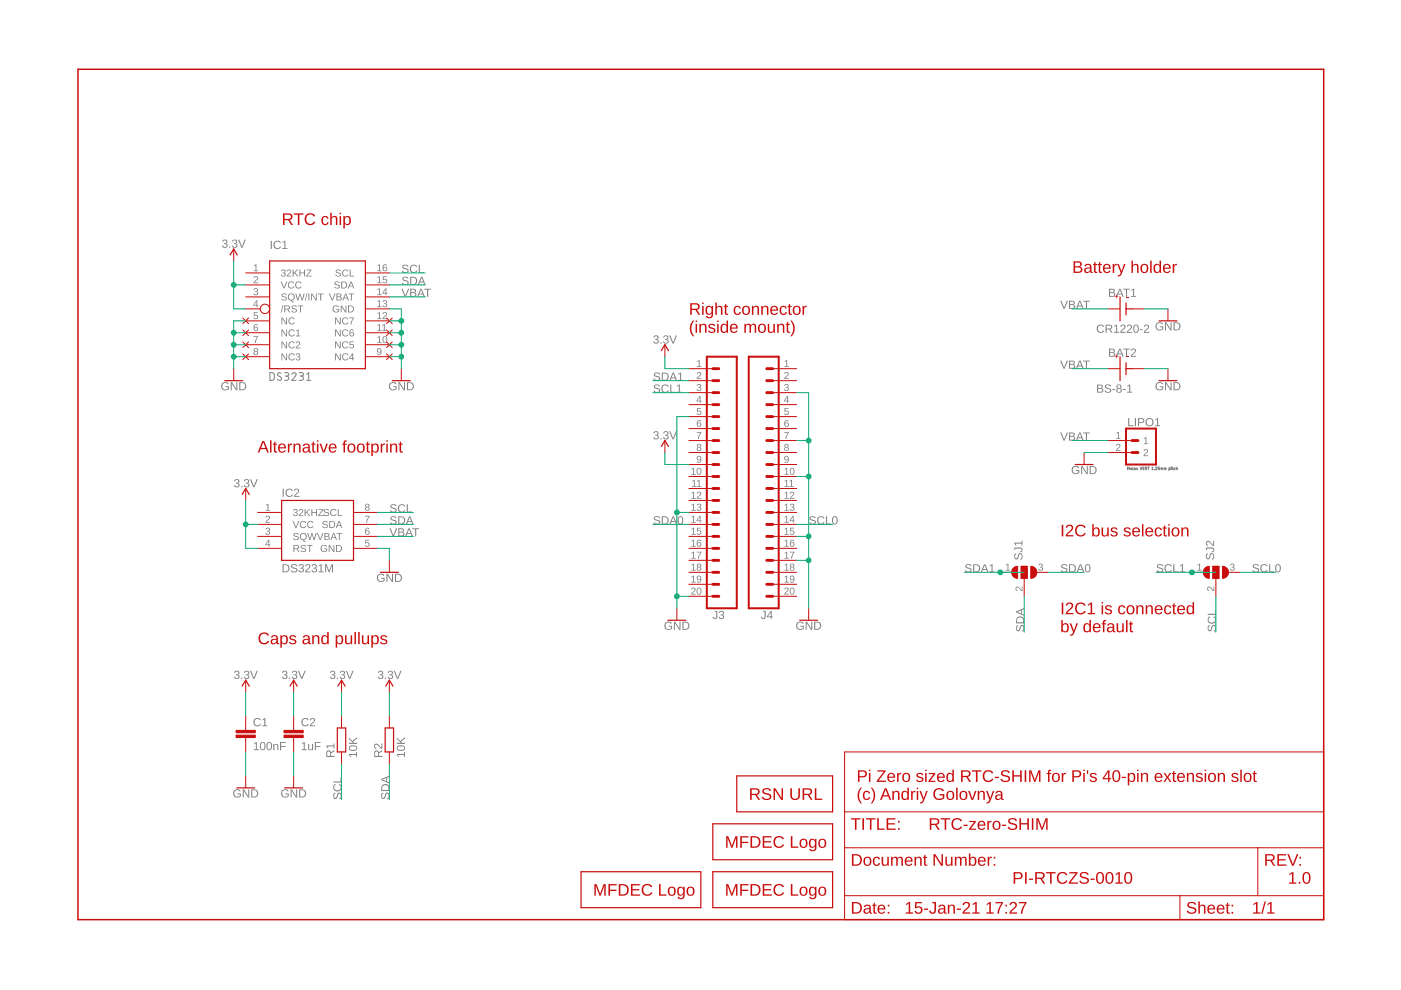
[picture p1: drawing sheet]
<svg xmlns="http://www.w3.org/2000/svg" width="297mm" height="210mm" viewBox="0 0 297 210" stroke-linecap="round" stroke-linejoin="round" font-family="sans-serif">
<path d="M57.2 79l.7 .1 .2 .2v.9l-.2 .4h-.7zM59.6 79.1h-.2a.37 .37 0 0 0-.5 .1 .37 .37 0 0 0 .1 .5l.5 .3a.4 .4 0 0 1 .1 .6 .4 .4 0 0 1-.6-.1l-.2-.1M60.3 79h.6a.36 .36 0 0 1 .3 .4 .36 .36 0 0 1-.3 .3h-.4M60.8 79.7a.46 .46 0 0 1 .4 .5 .46 .46 0 0 1-.4 .4h-.5M61.9 79.4a.45 .45 0 0 1 .6-.4 .45 .45 0 0 1 .2 .7l-.8 .9h.9M63.4 79h.6a.36 .36 0 0 1 .3 .4 .36 .36 0 0 1-.3 .3h-.4M63.9 79.7a.46 .46 0 0 1 .4 .5 .46 .46 0 0 1-.4 .4h-.5M65 79.4l.4-.4v1.6M65 80.6h.9" fill="none" stroke="#808080" stroke-width=".21"/>
<g fill="#808080">
<path d="M47.3 50.9a.5 .5 0 0 1 .8 0 .5 .5 0 0 1-.2 .8 .51 .51 0 0 1 .2 .7 .51 .51 0 0 1-.8 0l-.2-.3h.2a.35 .35 0 0 0 .5 .3 .35 .35 0 0 0 .1-.6h-.4v-.2a.33 .33 0 0 0 .5-.2 .33 .33 0 0 0-.3-.5 .33 .33 0 0 0-.4 .4l-.2-.1zM48.6 52.3h.2v.2h-.2zM49.4 50.9a.5 .5 0 0 1 .8 0 .5 .5 0 0 1-.3 .8 .51 .51 0 0 1 .3 .7 .51 .51 0 0 1-.9 0l-.1-.3h.2a.35 .35 0 0 0 .5 .3 .35 .35 0 0 0 .1-.6h-.4v-.2a.33 .33 0 0 0 .5-.2 .33 .33 0 0 0-.3-.5 .33 .33 0 0 0-.4 .4l-.2-.1zM50.5 50.8h.2l.6 1.5 .6-1.5h.2l-.7 1.7h-.2z"/>
<path d="M82.7 81.2a.9 .9 0 0 1 1.3 .2l-.2 .1a.68 .68 0 0 0-.9-.1 .68 .68 0 0 0-.1 1 .68 .68 0 0 0 1 .1l.1-.4h-.5v-.2h.7v.6a.94 .94 0 0 1-1.4 .1 .94 .94 0 0 1 0-1.4zM84.5 81h.2l1 1.5v-1.5h.2v1.7h-.3l-.9-1.4v1.4h-.2zM86.3 81h.5a.86 .86 0 0 1 1 .9 .86 .86 0 0 1-.9 .8h-.6zM86.5 81.2v1.4a.73 .73 0 0 0 1-.7 .73 .73 0 0 0-1-.7z"/>
<path d="M47.1 81.2a.9 .9 0 0 1 1.4 .2l-.2 .1a.68 .68 0 0 0-1-.1 .68 .68 0 0 0 0 1 .68 .68 0 0 0 .9 .1l.1-.4h-.5v-.2h.7v.6a.94 .94 0 0 1-1.3 .1 .94 .94 0 0 1-.1-1.4zM48.9 81h.3l.9 1.5v-1.5h.2v1.7h-.3l-.9-1.4v1.4h-.2zM50.7 81h.6a.86 .86 0 0 1 .9 .9 .86 .86 0 0 1-.8 .8h-.7zM51 81.2v1.4a.73 .73 0 0 0 1-.7 .73 .73 0 0 0-1-.7z"/>
<path d="M53.8 157.6l.7-.3v1.6h.4v.2h-1.1v-.2h.4v-1.4l-.4 .3zM55.4 157.4a.64 .64 0 0 1 .7 .1 .64 .64 0 0 1 .2 .7 .64 .64 0 0 1-.6 .9 .64 .64 0 0 1-.6-.9zM55.5 157.5a.97 .97 0 0 0 .2 1.4 .86 .86 0 0 0 0-1.4zM56.7 157.4a.64 .64 0 0 1 .8 .1 .64 .64 0 0 1 .2 .7 .64 .64 0 0 1-.6 .9 .64 .64 0 0 1-.6-.9zM56.9 157.5a.97 .97 0 0 0 .2 1.4 .86 .86 0 0 0 0-1.4zM57.9 157.7h.2l.1 .3a.44 .44 0 0 1 .5-.3 .44 .44 0 0 1 .3 .5v.9h-.2v-.9a.32 .32 0 0 0-.4-.3 .32 .32 0 0 0-.2 .4v.8h-.3zM59.4 157.3h1.2v.2h-1v.7h1v.2h-1v.7h-.2z"/>
<path d="M64 157.6l.6-.3v1.6h.4v.2h-1v-.2h.4v-1.4l-.4 .3zM65.3 157.7h.2v.9a.32 .32 0 0 0 .4 .3 .32 .32 0 0 0 .3-.4v-.8h.2v1.4h-.2v-.3a.44 .44 0 0 1-.5 .3 .44 .44 0 0 1-.4-.5zM66.7 157.3h1.3v.2h-1v.7h.9v.2h-.9v.7h-.3z"/>
<path d="M74 159.9h1.5v-.5h.2v1.1h-.2v-.4h-1.3l.3 .4h-.2zM74.1 158.3a1.02 1.02 0 0 1 1.6 .3 .95 .95 0 0 1-.9 .6 .95 .95 0 0 1-.8-.6zM74.2 158.4a.66 .66 0 0 0 .4 .6 .66 .66 0 0 0 .6 0 .41 .41 0 0 0 .3-.6 .41 .41 0 0 0-.7-.2zM74 156.4l.7 .7 1-.8v.3l-.8 .7 .1 .2h.7v.2h-1.7v-.2h.8l-.8-.8z"/>
<path d="M84.1 159.9h1.6v-.5h.2v1.1h-.2v-.4h-1.3l.2 .4h-.2zM84.2 158.3a1.02 1.02 0 0 1 1.7 .3 .95 .95 0 0 1-.9 .6 .95 .95 0 0 1-.9-.6zM84.3 158.4a.66 .66 0 0 0 .4 .6 .66 .66 0 0 0 .7 0 .41 .41 0 0 0 .2-.6 .41 .41 0 0 0-.6-.2zM84.1 156.4l.8 .7 1-.8v.3l-.9 .7 .2 .2h.7v.2h-1.8v-.2h.9l-.9-.8z"/>
<path d="M49.7 167.6a.9 .9 0 0 1 1.3 .1l-.2 .1a.68 .68 0 0 0-.9 0 .68 .68 0 0 0-.1 .9 .68 .68 0 0 0 .9 .1l.2-.4h-.6v-.2h.8v.6a.94 .94 0 0 1-1.4 .1 .94 .94 0 0 1 0-1.3zM51.5 167.4h.2l1 1.4-.1-1.4h.3v1.7h-.3l-.9-1.5v1.5h-.2zM53.3 167.4h.5a.86 .86 0 0 1 .9 .8 .86 .86 0 0 1-.8 .9h-.6zM53.5 167.6v1.3a.73 .73 0 0 0 1-.7 .73 .73 0 0 0-1-.6z"/>
<path d="M59.8 167.6a.9 .9 0 0 1 1.4 .1l-.2 .1a.68 .68 0 0 0-1 0 .68 .68 0 0 0 0 .9 .68 .68 0 0 0 .9 .1l.1-.4h-.5v-.2h.7v.6a.94 .94 0 0 1-1.3 .1 .94 .94 0 0 1-.1-1.3zM61.6 167.4h.3l.9 1.4v-1.4h.2v1.7h-.3l-.9-1.5v1.5h-.2zM63.4 167.4h.6a.86 .86 0 0 1 .9 .8 .86 .86 0 0 1-.8 .9h-.7zM63.7 167.6v1.3a.73 .73 0 0 0 1-.7 .73 .73 0 0 0-1-.6z"/>
<path d="M49.8 142.3a.5 .5 0 0 1 .8 0 .5 .5 0 0 1-.2 .8 .51 .51 0 0 1 .2 .8 .51 .51 0 0 1-.8 0l-.2-.4h.2a.35 .35 0 0 0 .5 .3 .35 .35 0 0 0 .2-.6h-.5v-.2a.33 .33 0 0 0 .5-.2 .33 .33 0 0 0-.2-.4 .33 .33 0 0 0-.4 .3l-.3-.1zM51.1 143.7h.3v.2h-.3zM51.9 142.3a.5 .5 0 0 1 .8 0 .5 .5 0 0 1-.2 .8 .51 .51 0 0 1 .2 .8 .51 .51 0 0 1-.8 0l-.2-.4h.2a.35 .35 0 0 0 .5 .3 .35 .35 0 0 0 .2-.6h-.5v-.2a.33 .33 0 0 0 .5-.2 .33 .33 0 0 0-.2-.4 .33 .33 0 0 0-.4 .3l-.3-.1zM53 142.2h.3l.5 1.5 .6-1.5h.3l-.8 1.7h-.2z"/>
<path d="M60 142.3a.5 .5 0 0 1 .8 0 .5 .5 0 0 1-.2 .8 .51 .51 0 0 1 .2 .8 .51 .51 0 0 1-.8 0l-.2-.4h.2a.35 .35 0 0 0 .5 .3 .35 .35 0 0 0 .1-.6h-.4v-.2a.33 .33 0 0 0 .5-.2 .33 .33 0 0 0-.3-.4 .33 .33 0 0 0-.4 .3l-.2-.1zM61.3 143.7h.2v.2h-.2zM62.1 142.3a.5 .5 0 0 1 .8 0 .5 .5 0 0 1-.3 .8 .51 .51 0 0 1 .3 .8 .51 .51 0 0 1-.9 0l-.1-.4h.2a.35 .35 0 0 0 .5 .3 .35 .35 0 0 0 .1-.6h-.4v-.2a.33 .33 0 0 0 .5-.2 .33 .33 0 0 0-.3-.4 .33 .33 0 0 0-.4 .3l-.2-.1zM63.2 142.2h.2l.6 1.5 .6-1.5h.2l-.7 1.7h-.2z"/>
<path d="M70.1 142.3a.5 .5 0 0 1 .9 0 .5 .5 0 0 1-.3 .8 .51 .51 0 0 1 .3 .8 .51 .51 0 0 1-.9 0l-.2-.4h.3a.35 .35 0 0 0 .4 .3 .35 .35 0 0 0 .2-.6h-.5v-.2a.33 .33 0 0 0 .5-.2 .33 .33 0 0 0-.2-.4 .33 .33 0 0 0-.4 .3l-.2-.1zM71.5 143.7h.2v.2h-.2zM72.2 142.3a.5 .5 0 0 1 .8 0 .5 .5 0 0 1-.2 .8 .51 .51 0 0 1 .2 .8 .51 .51 0 0 1-.8 0l-.2-.4h.2a.35 .35 0 0 0 .5 .3 .35 .35 0 0 0 .2-.6h-.5v-.2a.33 .33 0 0 0 .5-.2 .33 .33 0 0 0-.2-.4 .33 .33 0 0 0-.4 .3l-.3-.1zM73.3 142.2h.3l.5 1.5 .6-1.5h.3l-.7 1.7h-.3z"/>
<path d="M80.3 142.3a.5 .5 0 0 1 .8 0 .5 .5 0 0 1-.2 .8 .51 .51 0 0 1 .2 .8 .51 .51 0 0 1-.8 0l-.2-.4h.2a.35 .35 0 0 0 .5 .3 .35 .35 0 0 0 .1-.6h-.4v-.2a.33 .33 0 0 0 .5-.2 .33 .33 0 0 0-.2-.4 .33 .33 0 0 0-.5 .3l-.2-.1zM81.6 143.7h.3v.2h-.3zM82.4 142.3a.5 .5 0 0 1 .8 0 .5 .5 0 0 1-.2 .8 .51 .51 0 0 1 .2 .8 .51 .51 0 0 1-.8 0l-.2-.4h.2a.35 .35 0 0 0 .5 .3 .35 .35 0 0 0 .1-.6h-.4v-.2a.33 .33 0 0 0 .5-.2 .33 .33 0 0 0-.3-.4 .33 .33 0 0 0-.4 .3l-.2-.1zM83.5 142.2h.2l.6 1.5 .6-1.5h.2l-.7 1.7h-.2z"/>
<path d="M138.7 71.2a.5 .5 0 0 1 .8 0 .5 .5 0 0 1-.2 .8 .51 .51 0 0 1 .2 .8 .51 .51 0 0 1-.8 0l-.2-.4h.2a.35 .35 0 0 0 .5 .3 .35 .35 0 0 0 .2-.6h-.5v-.2a.33 .33 0 0 0 .5-.2 .33 .33 0 0 0-.2-.4 .33 .33 0 0 0-.4 .3l-.3-.1zM140 72.6h.3v.2h-.3zM140.8 71.2a.5 .5 0 0 1 .8 0 .5 .5 0 0 1-.2 .8 .51 .51 0 0 1 .2 .8 .51 .51 0 0 1-.8 0l-.2-.4h.2a.35 .35 0 0 0 .5 .3 .35 .35 0 0 0 .1-.6h-.4v-.2a.33 .33 0 0 0 .5-.2 .33 .33 0 0 0-.3-.4 .33 .33 0 0 0-.4 .3l-.2-.1zM141.9 71.1h.2l.6 1.5 .6-1.5h.2l-.7 1.7h-.2z"/>
<path d="M138.7 91.5a.5 .5 0 0 1 .8 0 .5 .5 0 0 1-.2 .8 .51 .51 0 0 1 .2 .8 .51 .51 0 0 1-.8 0l-.2-.4h.2a.35 .35 0 0 0 .5 .3 .35 .35 0 0 0 .2-.5l-.5-.1v-.2a.33 .33 0 0 0 .5-.2 .33 .33 0 0 0-.2-.4 .33 .33 0 0 0-.4 .3h-.3zM140 92.9h.3v.3h-.3zM140.8 91.5a.5 .5 0 0 1 .8 0 .5 .5 0 0 1-.2 .8 .51 .51 0 0 1 .2 .8 .51 .51 0 0 1-.8 0l-.2-.4h.2a.35 .35 0 0 0 .5 .3 .35 .35 0 0 0 .1-.5l-.4-.1v-.2a.33 .33 0 0 0 .5-.2 .33 .33 0 0 0-.3-.4 .33 .33 0 0 0-.4 .3h-.2zM141.9 91.4h.2l.6 1.6 .6-1.6h.2l-.7 1.8h-.2z"/>
<path d="M141.1 132a.9 .9 0 0 1 1.4 .2l-.3 .1a.68 .68 0 0 0-.9-.1 .68 .68 0 0 0-.1 1 .68 .68 0 0 0 1 .1l.1-.4h-.5v-.2h.7v.6a.94 .94 0 0 1-1.4 .1 .94 .94 0 0 1 0-1.4zM142.9 131.8h.3l.9 1.5v-1.5h.2v1.7h-.3l-.9-1.4v1.4h-.2zM144.7 131.8h.6a.86 .86 0 0 1 .9 .8 .86 .86 0 0 1-.9 .9h-.6zM144.9 132v1.3a.73 .73 0 0 0 1-.6 .73 .73 0 0 0-1-.7z"/>
<path d="M169 132a.9 .9 0 0 1 1.4 .2l-.2 .1a.68 .68 0 0 0-1-.1 .68 .68 0 0 0 0 1 .68 .68 0 0 0 .9 .1l.1-.4h-.5v-.2h.7v.6a.94 .94 0 0 1-1.3 .1 .94 .94 0 0 1-.1-1.4zM170.8 131.8h.3l.9 1.5v-1.5h.2v1.7h-.3l-.9-1.4v1.4h-.2zM172.6 131.8h.6a.86 .86 0 0 1 .9 .8 .86 .86 0 0 1-.8 .9h-.7zM172.9 132v1.3a.73 .73 0 0 0 1-.6 .73 .73 0 0 0-1-.7z"/>
<path d="M235.1 73.9l1.2 .2v.4l-.3 .2a.47 .47 0 0 1 .5 .6 .47 .47 0 0 1-.7 .3h-.7zM235.4 74.1v.5l.7-.1-.1-.3zM235.4 74.8v.7l.6-.1 .2-.1-.2-.4zM237.3 73.9h.3l.7 1.7h-.3l-.2-.5h-.8l-.2 .5h-.2zM237.4 74.1l-.3 .9h.7zM238.1 73.9h1.4v.2h-.5v1.5h-.3v-1.5h-.6zM239.9 74a.55 .55 0 0 1 .9 .1 .55 .55 0 0 1-.3 .8l-.5 .6h.9v.1h-1.2l.1-.3 .5-.4a.37 .37 0 0 0 .3-.5 .37 .37 0 0 0-.6-.2l-.3 .1z"/>
<path d="M232.6 81.5l1.2 .2v.4l-.3 .2a.47 .47 0 0 1 .4 .6 .47 .47 0 0 1-.6 .4h-.7zM232.8 81.7v.6l.8-.2-.1-.3zM232.8 82.4v.7l.7-.1 .2-.1-.2-.4zM234.4 81.6a.8 .8 0 0 1 1.2 .3h-.3a.4 .4 0 0 0-.4-.3 .4 .4 0 0 0-.3 .5l.2 .1a.57 .57 0 0 1 .7 .3 .57 .57 0 0 1-.2 .7l-.4 .1a.63 .63 0 0 1-.7-.5h.2a.46 .46 0 0 0 .5 .4 .46 .46 0 0 0 .4-.6l-.4-.1a.49 .49 0 0 1-.6-.3 .49 .49 0 0 1 .1-.6zM235.8 82.5h.6v.2h-.6zM236.9 81.6a.51 .51 0 0 1 .7 0 .51 .51 0 0 1 0 .7h-.1a.5 .5 0 0 1 .1 .8 .5 .5 0 0 1-.7 0 .5 .5 0 0 1 .1-.7l-.3-.3zM236.9 82a.35 .35 0 0 0 .7 0 .35 .35 0 0 0-.7 0zM236.9 82.8a.36 .36 0 0 0 .7 0 .36 .36 0 0 0-.7 0zM238.1 82.5h.6v.2h-.6zM239 81.8l.6-.3v1.6h.4v.2h-1v-.2h.4v-1.4l-.4 .3z"/>
<path d="M245.2 81.2a.9 .9 0 0 1 1.4 .2l-.2 .1a.68 .68 0 0 0-1-.1 .68 .68 0 0 0-.1 1 .68 .68 0 0 0 1 .1l.1-.4h-.5v-.2h.7v.6a.94 .94 0 0 1-1.3 .1 .94 .94 0 0 1-.1-1.4zM247 81h.3l.9 1.5v-1.5h.2v1.7h-.3l-.9-1.4v1.4h-.2zM248.8 81h.6a.86 .86 0 0 1 .9 .9 .86 .86 0 0 1-.8 .8h-.7zM249 81.2v1.4a.73 .73 0 0 0 1.1-.7 .73 .73 0 0 0-1.1-.7z"/>
</g>
<g fill="none" stroke="#808080" stroke-width=".21">
<path d="M239 99.6v-.6l.2 .4 .2-.4v.6M240.2 99l.1 .6M240.5 99.4h.2v-.1h-.2v.2l.2 .1M241 99.2l.2 .4M241.2 99.2l-.2 .4M241.7 99l.2 .6 .2-.6M242.3 99.3h.2M242.6 99h-.3v.6h.3M242.8 99.4l.3-.1v-.2l-.3-.1v.6M243 99.4l.1 .2M243.4 99h.3M243.5 99v.6"/>
<path d="M244.2 99.6h.3M244.2 99.2l.2-.2v.6M244.8 99.6h.1M245 99.2l.3-.1-.3 .5h.3M245.9 99.5l-.3 .1M245.9 99h-.3v.3l.3 .1M245.9 99.4v.1M246.2 99.6v-.4h.3v.4M246.4 99.2v.4M246.9 99.6v-.4h.3v.4M247.1 99.2v.4M247.8 99.6h.3v-.4h-.3v.6"/>
<path d="M248.3 99h.1M248.3 99v.1M248.3 99.1h.1M248.3 99.2v.4M248.5 99.2h.2M248.6 99v.5l.1 .1M249.2 99.2l-.3 .1 .1 .3h.2M249.4 99.2l.2 .1v.3M249.4 99v.6"/>
<circle cx="239.8" cy="99.4" r=".17"/>
</g>
<g fill="#808080">
<path d="M53.8 56.3l.6-.3v1.3h.3v.2h-.9v-.2h.4v-1.1l-.4 .3z"/>
<path d="M53.9 61.2a.43 .43 0 0 1 .7 0 .43 .43 0 0 1-.2 .6 .39 .39 0 0 1 .3 .5 .39 .39 0 0 1-.5 .3l-.4-.2-.1-.2h.2a.3 .3 0 0 0 .4 .3 .3 .3 0 0 0 .1-.5l-.3-.1v-.1a.29 .29 0 0 0 .4-.2 .29 .29 0 0 0-.2-.4 .29 .29 0 0 0-.4 .3h-.2z"/>
<path d="M53.9 58.7a.5 .5 0 0 1 .8 .2 .5 .5 0 0 1-.5 .7l-.2 .3h.7v.1h-1l.6-.7a.3 .3 0 0 0 .2-.5 .3 .3 0 0 0-.5 .2l-.2-.1z"/>
<path d="M53.8 66.2h.9v.2h-.7v.4a.5 .5 0 0 1 .7 .2 .5 .5 0 0 1-.3 .7 .5 .5 0 0 1-.7-.4l.5 .2a.34 .34 0 0 0 .3-.5 .34 .34 0 0 0-.5 0h-.2z"/>
<path d="M53.8 71.3h.9l-.5 1.4h-.2l.1-.3 .4-1h-.7z"/>
<path d="M147.8 76.6l.5-.2v1.3h.4v.1h-.9v-.1h.3v-1.2l-.3 .3z"/>
<path d="M147.9 79a.5 .5 0 0 1 .7 .2 .5 .5 0 0 1-.4 .7l-.3 .3h.8v.2h-1l.6-.8a.3 .3 0 0 0 .1-.5 .3 .3 0 0 0-.5 .2h-.2z"/>
<path d="M147.9 81.5a.43 .43 0 0 1 .7 0 .43 .43 0 0 1-.2 .6 .39 .39 0 0 1 .3 .5 .39 .39 0 0 1-.5 .3l-.5-.2v-.2h.2a.3 .3 0 0 0 .4 .3 .3 .3 0 0 0 .1-.5l-.4-.1v-.1a.29 .29 0 0 0 .5-.2 .29 .29 0 0 0-.2-.4 .29 .29 0 0 0-.4 .3h-.2z"/>
<path d="M147.8 86.5h.8v.2h-.6l-.1 .4a.5 .5 0 0 1 .7 .3 .5 .5 0 0 1-.3 .6 .5 .5 0 0 1-.6-.3l.5 .1a.34 .34 0 0 0 .3-.4 .34 .34 0 0 0-.6-.1h-.2z"/>
<path d="M147.7 91.6h1l-.5 1.5h-.2v-.4l.5-1h-.8z"/>
<path d="M166.4 76.6l.5-.2v1.3h.3v.1h-.9v-.1h.4v-1.2l-.3 .3z"/>
<path d="M166.4 79a.5 .5 0 0 1 .8 .2 .5 .5 0 0 1-.4 .7l-.3 .3h.7v.2h-.9l.5-.8a.3 .3 0 0 0 .2-.5 .3 .3 0 0 0-.5 .2h-.2z"/>
<path d="M166.4 81.5a.43 .43 0 0 1 .7 0 .43 .43 0 0 1-.2 .6 .39 .39 0 0 1 .4 .5 .39 .39 0 0 1-.5 .3l-.5-.2-.1-.2h.2a.3 .3 0 0 0 .4 .3 .3 .3 0 0 0 .2-.5l-.4-.1v-.1a.29 .29 0 0 0 .4-.2 .29 .29 0 0 0-.2-.4 .29 .29 0 0 0-.3 .3h-.2z"/>
<path d="M166.3 86.5h.9v.2h-.7v.4a.5 .5 0 0 1 .7 .3 .5 .5 0 0 1-.3 .6 .5 .5 0 0 1-.7-.3l.5 .1a.34 .34 0 0 0 .3-.4 .34 .34 0 0 0-.5-.1h-.2z"/>
<path d="M166.3 91.6h.9l-.5 1.5h-.2l.1-.4 .5-1h-.8z"/>
<path d="M220.3 119.6a.43 .43 0 0 1 .7 0 .43 .43 0 0 1-.2 .6 .39 .39 0 0 1 .3 .5 .39 .39 0 0 1-.5 .3l-.4-.2-.1-.2h.2a.3 .3 0 0 0 .4 .3 .3 .3 0 0 0 .2-.5l-.4-.1v-.1a.29 .29 0 0 0 .4-.2 .29 .29 0 0 0-.2-.4 .29 .29 0 0 0-.4 .3h-.1z"/>
<path d="M213.3 119.8l.5-.3v1.3h.4v.2h-1v-.2h.4v-1.1l-.3 .2z"/>
<path d="M215.4 124.5a.78 .78 0 0 1 1.1 .5l.1 .1v-.8h.2v1l-.7-.5a.3 .3 0 0 0-.5-.2 .3 .3 0 0 0 .1 .5v.2l-.4-.3z"/>
<path d="M260.9 119.6a.43 .43 0 0 1 .7 0 .43 .43 0 0 1-.2 .6 .39 .39 0 0 1 .4 .5 .39 .39 0 0 1-.5 .3l-.5-.2v-.2h.2a.3 .3 0 0 0 .4 .3 .3 .3 0 0 0 .1-.5l-.4-.1v-.1a.29 .29 0 0 0 .4-.2 .29 .29 0 0 0-.2-.4 .29 .29 0 0 0-.3 .3h-.2z"/>
<path d="M253.9 119.8l.5-.3v1.3h.4v.2h-.9v-.2h.3v-1.1l-.3 .2z"/>
<path d="M256 124.5a.78 .78 0 0 1 1.1 .5l.2 .1v-.8h.1v1l-.7-.5a.3 .3 0 0 0-.5-.2 .3 .3 0 0 0 .1 .5v.2l-.3-.3z"/>
<path d="M242.6 92.9l.5-.2v1.3h.3v.2h-.9v-.2h.4v-1.1l-.3 .2z"/>
<path d="M236.7 91.8l.5-.2v1.3h.4v.2h-.9v-.2h.3v-1.1l-.3 .2z"/>
<path d="M242.6 95.3a.5 .5 0 0 1 .8 .2 .5 .5 0 0 1-.4 .7l-.3 .4h.7v.1h-.9l.5-.7a.3 .3 0 0 0 .2-.5 .3 .3 0 0 0-.5 .1h-.2z"/>
<path d="M236.8 94.2a.5 .5 0 0 1 .7 .2 .5 .5 0 0 1-.4 .7l-.3 .3h.8v.2h-1l.5-.7a.3 .3 0 0 0 .2-.5 .3 .3 0 0 0-.5 .1h-.2z"/>
<path d="M56.4 107.1l.5-.3v1.3h.4v.2h-1v-.2h.4v-1.1l-.3 .2z"/>
<path d="M77.5 114.4h.8v.2h-.7v.5a.5 .5 0 0 1 .7 .2 .5 .5 0 0 1-.3 .7 .5 .5 0 0 1-.6-.4l.5 .2a.34 .34 0 0 0 .3-.5 .34 .34 0 0 0-.6-.1h-.2z"/>
<path d="M77.4 109.4h1l-.5 1.4h-.2v-.4l.5-.9h-.8z"/>
<path d="M56.4 112a.43 .43 0 0 1 .7 0 .43 .43 0 0 1-.2 .6 .39 .39 0 0 1 .4 .5 .39 .39 0 0 1-.5 .3l-.5-.2v-.2h.2a.3 .3 0 0 0 .4 .2 .3 .3 0 0 0 .1-.4l-.4-.1v-.2a.29 .29 0 0 0 .4-.1 .29 .29 0 0 0-.2-.4 .29 .29 0 0 0-.3 .3h-.2z"/>
<path d="M56.4 109.4a.5 .5 0 0 1 .8 .3 .5 .5 0 0 1-.4 .6l-.3 .4h.8v.1h-1l.5-.7a.3 .3 0 0 0 .2-.5 .3 .3 0 0 0-.5 .1h-.2z"/>
<path d="M227.4 99a.9 .9 0 0 1 1.4 .2l-.2 .1a.68 .68 0 0 0-1-.1 .68 .68 0 0 0 0 1 .68 .68 0 0 0 .9 0l.1-.3h-.5v-.2h.7v.6a.94 .94 0 0 1-1.3 .1 .94 .94 0 0 1-.1-1.4zM229.2 98.8h.3l.9 1.5v-1.5h.2v1.7h-.3l-.9-1.4v1.4h-.2zM231 98.8h.6a.86 .86 0 0 1 .9 .8 .86 .86 0 0 1-.8 .9h-.7zM231.3 99v1.3a.73 .73 0 0 0 1-.6 .73 .73 0 0 0-1-.7z"/>
<path d="M59.9 119.6h.6a.86 .86 0 0 1 .9 .8 .86 .86 0 0 1-.8 .9h-.7zM60.1 119.8v1.4a.73 .73 0 0 0 1.1-.7 .73 .73 0 0 0-1.1-.7zM61.9 119.7a.8 .8 0 0 1 1.1 .3h-.2a.4 .4 0 0 0-.5-.3 .4 .4 0 0 0-.3 .5l.2 .1a.57 .57 0 0 1 .7 .3 .57 .57 0 0 1-.2 .7l-.4 .1a.63 .63 0 0 1-.7-.5h.2a.46 .46 0 0 0 .6 .3 .46 .46 0 0 0 .3-.5l-.4-.1a.49 .49 0 0 1-.5-.3 .49 .49 0 0 1 .1-.6zM63.5 119.7a.5 .5 0 0 1 .8 0 .5 .5 0 0 1-.3 .8 .51 .51 0 0 1 .3 .8 .51 .51 0 0 1-.8 0l-.2-.4h.2a.35 .35 0 0 0 .5 .3 .35 .35 0 0 0 .1-.6h-.4v-.2a.33 .33 0 0 0 .5-.2 .33 .33 0 0 0-.3-.4 .33 .33 0 0 0-.4 .3l-.2-.1zM64.9 119.7a.55 .55 0 0 1 .8 .1 .55 .55 0 0 1-.3 .8l-.5 .6h.9v.1h-1.1l.1-.2 .4-.5a.37 .37 0 0 0 .4-.5 .37 .37 0 0 0-.6-.1l-.3 .1zM66.3 119.7a.5 .5 0 0 1 .8 0 .5 .5 0 0 1-.3 .8 .51 .51 0 0 1 .3 .8 .51 .51 0 0 1-.9 0l-.2-.4h.3a.35 .35 0 0 0 .4 .3 .35 .35 0 0 0 .2-.6h-.4v-.2a.33 .33 0 0 0 .4-.2 .33 .33 0 0 0-.2-.4 .33 .33 0 0 0-.4 .3l-.2-.1zM67.6 119.9l.6-.3v1.6h.4v.1h-1.1v-.1h.5v-1.4l-.4 .3zM68.9 119.6h.3l.6 1.5 .5-1.5h.3v1.7h-.2v-1.5l-.5 1.5h-.2l-.6-1.5v1.5h-.2z"/>
<path d="M49.8 101.7a.5 .5 0 0 1 .8 0 .5 .5 0 0 1-.2 .7 .51 .51 0 0 1 .2 .8 .51 .51 0 0 1-.8 0l-.2-.3h.2a.35 .35 0 0 0 .5 .3 .35 .35 0 0 0 .2-.6l-.5-.1v-.2a.33 .33 0 0 0 .5-.1 .33 .33 0 0 0-.2-.5 .33 .33 0 0 0-.4 .3h-.3zM51.1 103h.3v.3h-.3zM51.9 101.7a.5 .5 0 0 1 .8 0 .5 .5 0 0 1-.2 .7 .51 .51 0 0 1 .2 .8 .51 .51 0 0 1-.8 0l-.2-.3h.2a.35 .35 0 0 0 .5 .3 .35 .35 0 0 0 .2-.6l-.5-.1v-.2a.33 .33 0 0 0 .5-.1 .33 .33 0 0 0-.2-.5 .33 .33 0 0 0-.4 .3h-.3zM53 101.6h.3l.5 1.5 .6-1.5h.3l-.8 1.7h-.2z"/>
<path d="M80.1 121.9a.9 .9 0 0 1 1.4 .1l-.2 .1a.68 .68 0 0 0-1 0 .68 .68 0 0 0 0 .9 .68 .68 0 0 0 .9 .1l.1-.4h-.5v-.2h.7v.6a.94 .94 0 0 1-1.3 .1 .94 .94 0 0 1-.1-1.3zM81.9 121.7h.3l.9 1.4v-1.4h.2v1.7h-.3l-.9-1.5v1.5h-.2zM83.7 121.7h.6a.86 .86 0 0 1 .9 .8 .86 .86 0 0 1-.8 .9h-.7zM84 121.8v1.4a.73 .73 0 0 0 1-.7 .73 .73 0 0 0-1-.7z"/>
<path d="M235.1 61.2l1.2 .2v.4l-.3 .2a.47 .47 0 0 1 .5 .6 .47 .47 0 0 1-.7 .3h-.7zM235.4 61.4v.6l.7-.2-.1-.3zM235.4 62.1v.7l.6-.1 .2-.1-.2-.4zM237.3 61.2h.3l.7 1.7h-.3l-.2-.5h-.8l-.2 .5h-.2zM237.4 61.4l-.3 .9h.7zM238.1 61.2h1.4v.2h-.5v1.5h-.3v-1.5h-.6zM239.8 61.5l.7-.3v1.6h.4v.1h-1.1v-.1h.4v-1.4l-.4 .3z"/>
<path d="M232.7 69a.86 .86 0 0 1 1.4 .2l-.2 .1a.63 .63 0 0 0-1 0 .63 .63 0 0 0 .1 .9 .63 .63 0 0 0 .9-.2l.2 .1a.88 .88 0 0 1-1.3 .3 .88 .88 0 0 1-.1-1.4zM234.4 68.8h.8a.5 .5 0 0 1 .6 .4 .5 .5 0 0 1-.4 .6l.5 .8h-.3l-.4-.8h-.6v.8h-.2zM234.6 69v.7h.6a.32 .32 0 0 0 .4-.4 .32 .32 0 0 0-.4-.3zM236.2 69.1l.6-.3v1.6h.5v.2h-1.1v-.2h.4v-1.3l-.4 .2zM237.7 68.9a.55 .55 0 0 1 .9 .2 .55 .55 0 0 1-.3 .8l-.5 .5h.9v.2h-1.2l.1-.3 .5-.5a.37 .37 0 0 0 .3-.5 .37 .37 0 0 0-.6-.1l-.3 .1zM239.1 68.9a.55 .55 0 0 1 .8 .2 .55 .55 0 0 1-.3 .8l-.5 .5h.9v.2h-1.1l.1-.3 .4-.5a.37 .37 0 0 0 .4-.5 .37 .37 0 0 0-.6-.1l-.3 .1zM240.5 68.9a.64 .64 0 0 1 .8 .1 .64 .64 0 0 1 .2 .7 .64 .64 0 0 1-.6 .9 .64 .64 0 0 1-.6-.9zM240.7 69a.97 .97 0 0 0 .2 1.4 .86 .86 0 0 0 0-1.4zM241.7 69.8h.6v.2h-.6zM242.7 68.9a.55 .55 0 0 1 .8 .2 .55 .55 0 0 1-.3 .8l-.4 .5h.9v.2h-1.2l.1-.3 .4-.5a.37 .37 0 0 0 .4-.5 .37 .37 0 0 0-.6-.1l-.3 .1z"/>
<path d="M245.2 68.5a.9 .9 0 0 1 1.4 .2l-.2 .1a.68 .68 0 0 0-1-.1 .68 .68 0 0 0-.1 1 .68 .68 0 0 0 1 .1l.1-.4h-.5v-.2h.7v.6a.94 .94 0 0 1-1.3 .1 .94 .94 0 0 1-.1-1.4zM247 68.3h.3l.9 1.5v-1.5h.2v1.8h-.3l-.9-1.5v1.5h-.2zM248.8 68.3h.6a.86 .86 0 0 1 .9 .9 .86 .86 0 0 1-.8 .9h-.7zM249 68.5v1.4a.73 .73 0 0 0 1.1-.7 .73 .73 0 0 0-1.1-.7z"/>
<path d="M71.3 57.2h.6l.4 .3h-.2a.34 .34 0 0 0-.4-.3 .34 .34 0 0 0-.3 .5 .71 .71 0 0 1 .9 .7l-.4 .2a.64 .64 0 0 1-.8-.3l.2-.1a.39 .39 0 0 0 .5 .3 .39 .39 0 0 0 .3-.4l-.6-.2a.38 .38 0 0 1-.3-.3 .38 .38 0 0 1 .1-.4zM72.7 57.3l.8-.1 .4 .3-.2 .1a.54 .54 0 0 0-.8-.1 .54 .54 0 0 0 0 .8 .54 .54 0 0 0 .8-.1l.2 .1a.75 .75 0 0 1-1.1 .2 .75 .75 0 0 1-.1-1.2zM74.1 57.2h.2v1.3h.8v.1h-1z"/>
<path d="M80 56.3l.5-.3v1.3h.4v.2h-.9v-.2h.4v-1.1l-.4 .3zM81.4 56.1l.4-.1 .3 .3-.6-.1-.2 .5a.47 .47 0 0 1 .7 .1 .47 .47 0 0 1-.2 .7 .47 .47 0 0 1-.6-.3l-.1-.6zM81.3 57a.31 .31 0 0 0 .6 0 .31 .31 0 0 0-.6 0z"/>
<path d="M71.1 59.8l.6-.1 .3 .3h-.2a.34 .34 0 0 0-.4-.2 .34 .34 0 0 0-.2 .4 .71 .71 0 0 1 .8 .7l-.4 .3a.64 .64 0 0 1-.8-.4h.2a.39 .39 0 0 0 .5 .3 .39 .39 0 0 0 .3-.5l-.5-.2a.38 .38 0 0 1-.4-.2 .38 .38 0 0 1 .2-.4zM72.3 59.7h.5a.74 .74 0 0 1 .8 .7 .74 .74 0 0 1-.7 .8h-.6zM72.5 59.9v1.1a.62 .62 0 0 0 .9-.6 .62 .62 0 0 0-.9-.5zM74.3 59.7h.2l.6 1.5h-.2l-.1-.5h-.7l-.2 .5h-.2zM74.4 59.8l-.2 .8h.5z"/>
<path d="M80 58.8l.5-.2v1.3h.4v.1h-.9v-.1h.4v-1.1l-.4 .2zM81.2 58.6h.8v.1h-.6l-.1 .5a.5 .5 0 0 1 .7 .2 .5 .5 0 0 1-.3 .7 .5 .5 0 0 1-.6-.4l.5 .2a.34 .34 0 0 0 .3-.5 .34 .34 0 0 0-.6 0h-.2z"/>
<path d="M59.9 64.7h.2l-.4 1.6h-.2zM60.3 64.8h.7a.43 .43 0 0 1 .5 .3 .43 .43 0 0 1-.4 .5l.4 .6h-.2l-.4-.6h-.4v.6h-.2zM60.5 64.9v.6h.5a.28 .28 0 0 0 .3-.3 .28 .28 0 0 0-.4-.3zM61.9 64.9l.7-.1 .3 .3h-.2a.34 .34 0 0 0-.4-.2 .34 .34 0 0 0-.2 .4 .71 .71 0 0 1 .8 .7l-.4 .3a.64 .64 0 0 1-.8-.4h.2a.39 .39 0 0 0 .5 .3 .39 .39 0 0 0 .3-.5l-.5-.2a.38 .38 0 0 1-.4-.2 .38 .38 0 0 1 .1-.4zM63.1 64.8h1.2v.1h-.5v1.3h-.2v-1.3h-.5z"/>
<path d="M54.4 63.7h.2v.9h.2v.2h-.2v.3h-.2v-.3h-.7zM54.4 63.9l-.5 .7h.5z"/>
<path d="M69.7 62.2h.2l.5 1.3 .5-1.3h.2l-.6 1.5h-.2zM71.3 62.2l1 .2 .1 .3-.3 .2 .3 .3-.1 .4-1 .1zM71.5 62.4v.5l.7-.2-.1-.3zM71.5 63v.5l.7-.1-.1-.4zM73.2 62.2h.2l.6 1.5h-.2l-.2-.4h-.6l-.2 .4h-.2zM73.3 62.4l-.3 .7h.6zM73.9 62.2h1.2v.2h-.5v1.3h-.2v-1.3h-.5z"/>
<path d="M80 61.4l.5-.3v1.3h.4v.2h-.9v-.2h.4v-1.1l-.4 .2zM81.7 61.1h.2v1h.2v.2h-.2v.3h-.2v-.3h-.6zM81.7 61.3l-.5 .8h.5z"/>
<path d="M59.8 57.2a.43 .43 0 0 1 .7 0 .43 .43 0 0 1-.3 .7 .39 .39 0 0 1 .4 .4 .39 .39 0 0 1-.5 .3l-.5-.2v-.2h.2a.3 .3 0 0 0 .4 .3 .3 .3 0 0 0 .1-.5h-.4v-.2a.29 .29 0 0 0 .4-.1 .29 .29 0 0 0-.2-.4 .29 .29 0 0 0-.3 .2h-.2zM61 57.2a.5 .5 0 0 1 .7 .3 .5 .5 0 0 1-.4 .6l-.3 .4h.8v.1h-1l.5-.7a.3 .3 0 0 0 .2-.5 .3 .3 0 0 0-.5 .1h-.2zM62.1 57.2h.2v.7l.7-.7h.2l-.6 .6 .7 .8h-.3l-.6-.7-.1 .2v.5h-.2zM63.5 57.2h.2v.6h.8v-.6h.2v1.4h-.2v-.7h-.8v.7h-.2zM65 57.2h1l-.9 1.3h1v.1h-1.2l.9-1.3h-.8z"/>
<path d="M59.8 62.3l.6-.1 .4 .3-.2 .1a.34 .34 0 0 0-.4-.3 .34 .34 0 0 0-.3 .4 .71 .71 0 0 1 .9 .8l-.4 .2a.64 .64 0 0 1-.8-.4h.2a.39 .39 0 0 0 .5 .3 .39 .39 0 0 0 .3-.5l-.6-.1a.38 .38 0 0 1-.3-.3 .38 .38 0 0 1 .1-.4zM61.2 62.4a.76 .76 0 0 1 1.2 .2 .76 .76 0 0 1-.5 1.1l.4 .4-.4-.1-.2-.3a.77 .77 0 0 1-.7-.5 .77 .77 0 0 1 .2-.8zM61.1 63a.6 .6 0 0 0 1.2 0 .6 .6 0 0 0-1.2 0zM62.6 62.2h.2l.4 1.3 .3-1.3h.2l.3 1.3 .4-1.3h.2l-.4 1.5h-.3l-.3-1.2-.3 1.2h-.3zM65 62.2h.2l-.4 1.5h-.2zM65.4 62.2h.2v1.5h-.2zM66 62.2h.2l.8 1.3v-1.3h.2v1.5h-.3l-.8-1.2v1.2h-.1zM67.4 62.2h1.2v.2h-.5v1.3h-.2v-1.3h-.5z"/>
<path d="M59.5 59.7h.2l.5 1.3 .5-1.3h.2l-.6 1.5h-.2zM61.2 59.9l.8-.2 .4 .3-.2 .1a.54 .54 0 0 0-.8 0 .54 .54 0 0 0 0 .8 .54 .54 0 0 0 .8-.2l.2 .1a.75 .75 0 0 1-1.1 .2 .75 .75 0 0 1-.1-1.1zM62.8 59.9l.7-.2 .4 .3-.2 .1a.54 .54 0 0 0-.8 0 .54 .54 0 0 0 .1 .8 .54 .54 0 0 0 .8-.2l.1 .1a.75 .75 0 0 1-1.1 .2 .75 .75 0 0 1 0-1.1z"/>
<path d="M70.7 64.9l.8-.1 .4 .3-.2 .1a.58 .58 0 0 0-.8 0 .58 .58 0 0 0 0 .8 .58 .58 0 0 0 .8-.1v-.2h-.4v-.2h.6v.5a.8 .8 0 0 1-1.1 .1 .8 .8 0 0 1-.1-1.2zM72.2 64.8h.3l.8 1.2v-1.2h.1v1.4h-.2l-.8-1.2v1.2h-.2zM73.8 64.8h.5a.74 .74 0 0 1 .8 .7 .74 .74 0 0 1-.8 .7h-.5zM74 64.9v1.2a.62 .62 0 0 0 .9-.6 .62 .62 0 0 0-.9-.6z"/>
<path d="M80 63.9l.5-.2v1.3h.4v.1h-.9v-.1h.4v-1.2l-.4 .3zM81.3 63.7a.43 .43 0 0 1 .7 0 .43 .43 0 0 1-.2 .7 .39 .39 0 0 1 .3 .4 .39 .39 0 0 1-.5 .3l-.5-.2v-.2h.2a.3 .3 0 0 0 .4 .3 .3 .3 0 0 0 .1-.5h-.4v-.2a.29 .29 0 0 0 .5-.1 .29 .29 0 0 0-.2-.4 .29 .29 0 0 0-.4 .2h-.2z"/>
<path d="M59.7 67.3h.2l.8 1.3v-1.3h.2v1.5h-.3l-.8-1.3 .1 1.3h-.2zM61.3 67.5l.8-.2 .4 .4h-.2a.54 .54 0 0 0-.8 0 .54 .54 0 0 0 0 .8 .54 .54 0 0 0 .8-.2l.2 .1a.75 .75 0 0 1-1.1 .2 .75 .75 0 0 1-.1-1.1z"/>
<path d="M59.7 69.8h.2l.8 1.3v-1.3h.2v1.5h-.3l-.8-1.2 .1 1.2h-.2zM61.3 70l.8-.1 .4 .3-.2 .1a.54 .54 0 0 0-.8-.1 .54 .54 0 0 0 0 .8 .54 .54 0 0 0 .8-.1l.2 .1a.75 .75 0 0 1-1.1 .2 .75 .75 0 0 1-.1-1.2zM62.8 70.1l.5-.3v1.4h.4v.1h-.9v-.1h.3v-1.2l-.3 .3z"/>
<path d="M54 68.8l.5-.1 .2 .3-.6-.1-.2 .5a.47 .47 0 0 1 .8 .1 .47 .47 0 0 1-.2 .7 .47 .47 0 0 1-.7-.3v-.6zM53.9 69.7a.31 .31 0 0 0 .6 0 .31 .31 0 0 0-.6 0z"/>
<path d="M59.7 72.4h.2l.8 1.3v-1.3h.2v1.5h-.3l-.8-1.3 .1 1.3h-.2zM61.3 72.6l.8-.2 .4 .3-.2 .1a.54 .54 0 0 0-.8 0 .54 .54 0 0 0 0 .8 .54 .54 0 0 0 .8-.2l.2 .1a.75 .75 0 0 1-1.1 .2 .75 .75 0 0 1-.1-1.1zM62.9 72.5a.5 .5 0 0 1 .7 .2 .5 .5 0 0 1-.4 .7l-.3 .3h.8v.2h-1l.5-.8a.3 .3 0 0 0 .2-.5 .3 .3 0 0 0-.5 .2h-.2z"/>
<path d="M59.7 74.9h.2l.8 1.3v-1.3h.2v1.5h-.3l-.8-1.3 .1 1.3h-.2zM61.3 75.1l.8-.2 .4 .4h-.2a.54 .54 0 0 0-.8 0 .54 .54 0 0 0 0 .8 .54 .54 0 0 0 .8-.1h.2a.75 .75 0 0 1-1.1 .3 .75 .75 0 0 1-.1-1.2zM62.8 75a.43 .43 0 0 1 .7 0 .43 .43 0 0 1-.2 .6 .39 .39 0 0 1 .4 .5 .39 .39 0 0 1-.5 .3l-.5-.2v-.2h.2a.3 .3 0 0 0 .4 .3 .3 .3 0 0 0 .1-.5l-.4-.1v-.1a.29 .29 0 0 0 .4-.2 .29 .29 0 0 0-.2-.4 .29 .29 0 0 0-.3 .3h-.2z"/>
<path d="M53.9 73.9a.43 .43 0 0 1 .7-.1 .43 .43 0 0 1-.2 .7 .42 .42 0 0 1 .2 .7 .42 .42 0 0 1-.7-.1 .42 .42 0 0 1 .1-.6l-.2-.2zM54 74.2a.27 .27 0 0 0 .5 0 .27 .27 0 0 0-.5 0zM53.9 74.9a.31 .31 0 0 0 .6 0 .31 .31 0 0 0-.6 0z"/>
<path d="M71 74.9h.3l.8 1.3v-1.3h.1v1.5h-.2l-.8-1.3v1.3h-.2zM72.7 75.1l.8-.2 .4 .4h-.2a.54 .54 0 0 0-.8 0 .54 .54 0 0 0 0 .8 .54 .54 0 0 0 .8-.1h.2a.75 .75 0 0 1-1.2 .3 .75 .75 0 0 1 0-1.2zM74.7 74.9h.2v1h.2v.2h-.2v.3h-.2v-.3h-.7zM74.7 75.1l-.5 .8h.5z"/>
<path d="M80 73.9a.6 .6 0 0 1 .8 .1 .6 .6 0 0 1 .1 .8 .49 .49 0 0 1-.4 .5 .49 .49 0 0 1-.6-.3l.6 .1 .2-.5a.47 .47 0 0 1-.7 0 .47 .47 0 0 1 0-.7zM80 74.3a.35 .35 0 0 0 .7 0 .35 .35 0 0 0-.7 0z"/>
<path d="M71 72.4h.3l.8 1.3v-1.3h.1v1.5h-.2l-.8-1.3v1.3h-.2zM72.7 72.6l.8-.2 .4 .3-.2 .1a.54 .54 0 0 0-.8 0 .54 .54 0 0 0 0 .8 .54 .54 0 0 0 .8-.2l.2 .1a.75 .75 0 0 1-1.2 .2 .75 .75 0 0 1 0-1.1zM74.1 72.4h.9v.1h-.7v.5a.5 .5 0 0 1 .7 .2 .5 .5 0 0 1-.3 .7 .5 .5 0 0 1-.7-.4l.5 .2a.34 .34 0 0 0 .3-.5 .34 .34 0 0 0-.5 0h-.2z"/>
<path d="M80 71.5l.5-.2v1.3h.4v.1h-.9v-.1h.4v-1.1l-.4 .2zM81.3 71.3a.61 .61 0 0 1 .8 .2 .61 .61 0 0 1 0 .7 .53 .53 0 0 1-.6 .6 .53 .53 0 0 1-.4-.8zM81.5 71.4a.83 .83 0 0 0 .1 1.2 .73 .73 0 0 0 0-1.2z"/>
<path d="M71 69.9h.3l.8 1.2v-1.2h.1v1.4h-.2l-.8-1.2v1.2h-.2zM72.7 70l.8-.1 .4 .3-.2 .1a.54 .54 0 0 0-.8-.1 .54 .54 0 0 0 0 .8 .54 .54 0 0 0 .8-.1l.2 .1a.75 .75 0 0 1-1.2 .2 .75 .75 0 0 1 0-1.2zM74.3 69.9h.5l.2 .2-.6-.1-.1 .6a.47 .47 0 0 1 .7 0 .47 .47 0 0 1-.2 .7 .47 .47 0 0 1-.7-.3v-.6zM74.2 70.8a.35 .35 0 0 0 .7 0 .35 .35 0 0 0-.7 0z"/>
<path d="M80 69l.5-.3v1.3h.4v.2h-.9v-.2h.4v-1.1l-.4 .2zM81.1 69l.5-.3v1.3h.3v.2h-.9v-.2h.4v-1.1l-.3 .2z"/>
<path d="M71 67.3h.3l.8 1.3v-1.3h.1v1.5h-.2l-.8-1.3v1.3h-.2zM72.7 67.5l.8-.2 .4 .4h-.2a.54 .54 0 0 0-.8 0 .54 .54 0 0 0 0 .8 .54 .54 0 0 0 .8-.2l.2 .1a.75 .75 0 0 1-1.2 .2 .75 .75 0 0 1 0-1.1zM74.1 67.3h.9l-.5 1.5h-.2l.1-.4 .5-.9h-.8z"/>
<path d="M80 66.4l.5-.2v1.3h.4v.2h-.9v-.2h.4v-1.1l-.4 .2zM81.3 66.3a.5 .5 0 0 1 .7 .2 .5 .5 0 0 1-.4 .7l-.3 .3h.8v.2h-1l.6-.8a.3 .3 0 0 0 .1-.5 .3 .3 0 0 0-.5 .2h-.2z"/>
<path d="M57.4 51.1h.2v1.7h-.2zM58.2 51.3a.86 .86 0 0 1 1.4 .2h-.3a.63 .63 0 0 0-.9 0 .63 .63 0 0 0 0 .9 .63 .63 0 0 0 1-.1l.2 .1a.88 .88 0 0 1-1.4 .2 .88 .88 0 0 1 0-1.3zM59.9 51.3l.6-.2v1.5h.4v.2h-1v-.2h.4v-1.3l-.4 .3z"/>
<path d="M54 152.5a.86 .86 0 0 1 1.3 .2h-.2a.63 .63 0 0 0-1 0 .63 .63 0 0 0 .1 .9 .63 .63 0 0 0 .9-.1h.2a.88 .88 0 0 1-1.3 .3 .88 .88 0 0 1 0-1.3zM55.7 152.5l.6-.2v1.5h.4v.2h-1.1v-.2h.4v-1.3l-.3 .2z"/>
<path d="M64.1 152.5a.86 .86 0 0 1 1.4 .2h-.3a.63 .63 0 0 0-.9 0 .63 .63 0 0 0 .1 .9 .63 .63 0 0 0 .9-.1h.2a.88 .88 0 0 1-1.3 .3 .88 .88 0 0 1-.1-1.3zM65.9 152.4a.55 .55 0 0 1 .8 .1 .55 .55 0 0 1-.3 .8l-.5 .5h.9v.2h-1.1l.1-.3 .4-.5a.37 .37 0 0 0 .4-.5 .37 .37 0 0 0-.6-.1l-.3 .1z"/>
<path d="M69.3 159.2l.6-.1 .3 .4 .7-.5v.3l-.7 .4v.6h.7v.2h-1.7zM69.5 159.4l-.1 .9h.6l-.1-.9zM69.2 158.1h1.5v-.5h.2v1.1h-.2v-.4h-1.3l.3 .4h-.2z"/>
<path d="M79.5 159.2l.5-.1 .3 .4 .8-.5v.3l-.8 .4v.6h.8v.2h-1.8zM79.6 159.4l-.1 .9h.7l-.1-.9zM79.4 157.8a1.1 1.1 0 0 1 1.4 .7l.1-.9h.2v1.2l-.3-.1-.5-.5a.37 .37 0 0 0-.5-.3 .37 .37 0 0 0-.1 .6l.1 .3-.5-.4z"/>
<path d="M148.3 84h.2v1h.2v.1h-.2v.3h-.2v-.3h-.6zM148.3 84.2l-.5 .8h.5z"/>
<path d="M148 89.1h.4l.3 .2-.6-.1-.2 .6a.47 .47 0 0 1 .7 0 .47 .47 0 0 1-.2 .7 .47 .47 0 0 1-.6-.3l-.1-.6zM147.9 90a.31 .31 0 0 0 .6 0 .31 .31 0 0 0-.6 0z"/>
<path d="M147.9 94.2a.43 .43 0 0 1 .6 0 .43 .43 0 0 1-.1 .6 .42 .42 0 0 1 .1 .7 .42 .42 0 0 1-.6 0 .42 .42 0 0 1 .1-.7l-.2-.2zM147.9 94.5a.3 .3 0 0 0 .6 0 .3 .3 0 0 0-.6 0zM147.9 95.2a.31 .31 0 0 0 .6 0 .31 .31 0 0 0-.6 0z"/>
<path d="M147.8 96.8a.6 .6 0 0 1 .8 0 .6 .6 0 0 1 .1 .8 .49 .49 0 0 1-.4 .5 .49 .49 0 0 1-.6-.2l.6 .1 .2-.6a.47 .47 0 0 1-.7 .1 .47 .47 0 0 1 0-.7zM147.8 97.2a.35 .35 0 0 0 .7 0 .35 .35 0 0 0-.7 0z"/>
<path d="M146.6 99.4l.5-.2v1.3h.4v.2h-.9v-.2h.4v-1.1l-.4 .2zM147.9 99.3a.61 .61 0 0 1 .8 .1 .61 .61 0 0 1 0 .8 .53 .53 0 0 1-.6 .5 .53 .53 0 0 1-.4-.8zM148.1 99.4a.83 .83 0 0 0 .1 1.1 .73 .73 0 0 0 0-1.2z"/>
<path d="M146.8 102l.5-.3v1.4h.4v.1h-1v-.1h.4v-1.2l-.3 .3zM147.8 102l.5-.3v1.4h.4v.1h-.9v-.1h.3v-1.2l-.3 .3z"/>
<path d="M146.6 104.5l.5-.2v1.3h.4v.2h-.9v-.2h.4v-1.1l-.4 .2zM147.9 104.4a.5 .5 0 0 1 .7 .2 .5 .5 0 0 1-.4 .7l-.3 .3h.8v.2h-1l.6-.8a.3 .3 0 0 0 .1-.5 .3 .3 0 0 0-.5 .2l-.2-.1z"/>
<path d="M146.6 107.1l.5-.3v1.3h.4v.2h-.9v-.2h.4v-1.1l-.4 .2zM147.9 106.9a.43 .43 0 0 1 .7 0 .43 .43 0 0 1-.2 .6 .39 .39 0 0 1 .3 .5 .39 .39 0 0 1-.5 .3l-.5-.2v-.2h.2a.3 .3 0 0 0 .4 .3 .3 .3 0 0 0 .1-.5l-.4-.1v-.1a.29 .29 0 0 0 .5-.2 .29 .29 0 0 0-.2-.4 .29 .29 0 0 0-.4 .3h-.2z"/>
<path d="M146.6 109.6l.5-.2v1.3h.4v.1h-.9v-.1h.4v-1.2l-.4 .3zM148.3 109.4h.2v1h.2v.1h-.2v.3h-.1v-.3h-.7zM148.4 109.6l-.6 .8h.6z"/>
<path d="M146.6 112.1l.5-.2v1.3h.4v.2h-.9v-.2h.4v-1.1l-.4 .2zM147.8 111.9h.8v.2h-.6l-.1 .4a.5 .5 0 0 1 .8 .3 .5 .5 0 0 1-.4 .6 .5 .5 0 0 1-.6-.4l.5 .2a.34 .34 0 0 0 .3-.4 .34 .34 0 0 0-.6-.1h-.2z"/>
<path d="M146.6 114.7l.5-.3v1.4h.4v.1h-.9v-.1h.4v-1.2l-.4 .3zM148 114.5h.4l.3 .2-.6-.1-.2 .6a.47 .47 0 0 1 .7 0 .47 .47 0 0 1-.2 .7 .47 .47 0 0 1-.6-.3l-.1-.6zM147.9 115.4a.31 .31 0 0 0 .6 0 .31 .31 0 0 0-.6 0z"/>
<path d="M146.6 117.2l.5-.2v1.3h.4v.2h-.9v-.2h.4v-1.1l-.4 .2zM147.7 117h1l-.5 1.5h-.2v-.4l.5-1h-.8z"/>
<path d="M146.6 119.8l.5-.3v1.3h.4v.2h-.9v-.2h.4v-1.1l-.4 .2zM147.9 119.6a.43 .43 0 0 1 .6-.1 .43 .43 0 0 1-.1 .7 .42 .42 0 0 1 .1 .7 .42 .42 0 0 1-.6 0 .42 .42 0 0 1 .1-.7l-.2-.2zM147.9 119.9a.3 .3 0 0 0 .6 0 .3 .3 0 0 0-.6 0zM147.9 120.6a.31 .31 0 0 0 .6 0 .31 .31 0 0 0-.6 0z"/>
<path d="M146.6 122.3l.5-.2v1.3h.4v.1h-.9v-.1h.4v-1.2l-.4 .3zM147.8 122.2a.6 .6 0 0 1 .8 0 .6 .6 0 0 1 .1 .8 .49 .49 0 0 1-.4 .5 .49 .49 0 0 1-.6-.3l.6 .2 .2-.6a.47 .47 0 0 1-.7 .1 .47 .47 0 0 1 0-.7zM147.8 122.6a.35 .35 0 0 0 .7 0 .35 .35 0 0 0-.7 0z"/>
<path d="M146.7 124.7a.5 .5 0 0 1 .8 .2 .5 .5 0 0 1-.5 .7l-.3 .3h.8v.2h-1l.6-.8a.3 .3 0 0 0 .1-.5 .3 .3 0 0 0-.5 .2h-.2zM147.9 124.7a.61 .61 0 0 1 .8 .1 .61 .61 0 0 1 0 .8 .53 .53 0 0 1-.6 .5 .53 .53 0 0 1-.4-.8zM148.1 124.8a.83 .83 0 0 0 .1 1.1 .73 .73 0 0 0 0-1.2z"/>
<path d="M151.5 129.5h.6v1.2a.51 .51 0 0 1-.5 .6 .51 .51 0 0 1-.5-.5h.2a.29 .29 0 0 0 .3 .3 .29 .29 0 0 0 .3-.4v-1h-.4zM152.6 129.6a.5 .5 0 0 1 .8 0 .5 .5 0 0 1-.3 .8 .51 .51 0 0 1 .3 .8 .51 .51 0 0 1-.8 0l-.2-.4h.2a.35 .35 0 0 0 .5 .3 .35 .35 0 0 0 .1-.6h-.4v-.2a.33 .33 0 0 0 .5-.2 .33 .33 0 0 0-.3-.4 .33 .33 0 0 0-.4 .3h-.2z"/>
<path d="M166.9 84h.2v1h.2v.1h-.2v.3h-.2v-.3h-.7zM166.9 84.2l-.5 .8h.5z"/>
<path d="M166.5 89.1h.5l.2 .2-.5-.1-.2 .6a.47 .47 0 0 1 .7 0 .47 .47 0 0 1-.2 .7 .47 .47 0 0 1-.7-.3v-.6zM166.4 90a.35 .35 0 0 0 .7 0 .35 .35 0 0 0-.7 0z"/>
<path d="M166.4 94.2a.43 .43 0 0 1 .7 0 .43 .43 0 0 1-.1 .6 .42 .42 0 0 1 .1 .7 .42 .42 0 0 1-.7 0 .42 .42 0 0 1 .1-.7l-.2-.2zM166.5 94.5a.27 .27 0 0 0 .5 0 .27 .27 0 0 0-.5 0zM166.5 95.2a.31 .31 0 0 0 .6 0 .31 .31 0 0 0-.6 0z"/>
<path d="M166.4 96.8a.6 .6 0 0 1 .8 0 .6 .6 0 0 1 0 .8 .49 .49 0 0 1-.3 .5 .49 .49 0 0 1-.6-.2l.6 .1 .2-.6a.47 .47 0 0 1-.8 .1 .47 .47 0 0 1 .1-.7zM166.4 97.2a.33 .33 0 0 0 .6 0 .33 .33 0 0 0-.6 0z"/>
<path d="M166.4 99.4l.5-.2v1.3h.3v.2h-.9v-.2h.4v-1.1l-.3 .2zM167.7 99.3a.61 .61 0 0 1 .7 .1 .61 .61 0 0 1 0 .8 .53 .53 0 0 1-.6 .5 .53 .53 0 0 1-.4-.8zM167.8 99.4a.83 .83 0 0 0 .1 1.1 .73 .73 0 0 0 0-1.2z"/>
<path d="M166.4 102l.5-.3v1.4h.3v.1h-.9v-.1h.4v-1.2l-.3 .3zM167.4 102l.5-.3v1.4h.4v.1h-.9v-.1h.3v-1.2l-.3 .3z"/>
<path d="M166.4 104.5l.5-.2v1.3h.3v.2h-.9v-.2h.4v-1.1l-.3 .2zM167.6 104.4a.5 .5 0 0 1 .8 .2 .5 .5 0 0 1-.4 .7l-.3 .3h.7v.2h-.9l.5-.8a.3 .3 0 0 0 .2-.5 .3 .3 0 0 0-.5 .2l-.2-.1z"/>
<path d="M166.4 107.1l.5-.3v1.3h.3v.2h-.9v-.2h.4v-1.1l-.3 .2zM167.6 106.9a.43 .43 0 0 1 .7 0 .43 .43 0 0 1-.2 .6 .39 .39 0 0 1 .3 .5 .39 .39 0 0 1-.5 .3l-.4-.2-.1-.2h.2a.3 .3 0 0 0 .4 .3 .3 .3 0 0 0 .2-.5l-.4-.1v-.1a.29 .29 0 0 0 .4-.2 .29 .29 0 0 0-.2-.4 .29 .29 0 0 0-.4 .3h-.1z"/>
<path d="M166.4 109.6l.5-.2v1.3h.3v.1h-.9v-.1h.4v-1.2l-.3 .3zM168.1 109.4h.2v1h.2v.1h-.2v.3h-.2v-.3h-.7zM168.1 109.6l-.5 .8h.5z"/>
<path d="M166.4 112.1l.5-.2v1.3h.3v.2h-.9v-.2h.4v-1.1l-.3 .2zM167.5 111.9h.9v.2h-.7v.4a.5 .5 0 0 1 .7 .3 .5 .5 0 0 1-.3 .6 .5 .5 0 0 1-.7-.4l.5 .2a.34 .34 0 0 0 .3-.4 .34 .34 0 0 0-.5-.1h-.2z"/>
<path d="M166.4 114.7l.5-.3v1.4h.3v.1h-.9v-.1h.4v-1.2l-.3 .3zM167.7 114.5h.5l.2 .2-.6-.1-.2 .6a.47 .47 0 0 1 .8 0 .47 .47 0 0 1-.2 .7 .47 .47 0 0 1-.7-.3v-.6zM167.6 115.4a.35 .35 0 0 0 .7 0 .35 .35 0 0 0-.7 0z"/>
<path d="M166.4 117.2l.5-.2v1.3h.3v.2h-.9v-.2h.4v-1.1l-.3 .2zM167.5 117h.9l-.5 1.5h-.2l.1-.4 .5-1h-.8z"/>
<path d="M166.4 119.8l.5-.3v1.3h.3v.2h-.9v-.2h.4v-1.1l-.3 .2zM167.6 119.6a.43 .43 0 0 1 .7-.1 .43 .43 0 0 1-.2 .7 .42 .42 0 0 1 .2 .7 .42 .42 0 0 1-.7 0 .42 .42 0 0 1 .1-.7l-.2-.2zM167.7 119.9a.27 .27 0 0 0 .5 0 .27 .27 0 0 0-.5 0zM167.6 120.6a.35 .35 0 0 0 .7 0 .35 .35 0 0 0-.7 0z"/>
<path d="M166.4 122.3l.5-.2v1.3h.3v.1h-.9v-.1h.4v-1.2l-.3 .3zM167.6 122.2a.6 .6 0 0 1 .8 0 .6 .6 0 0 1 0 .8 .49 .49 0 0 1-.3 .5 .49 .49 0 0 1-.6-.3l.6 .2 .2-.6a.47 .47 0 0 1-.8 .1 .47 .47 0 0 1 .1-.7zM167.6 122.6a.33 .33 0 0 0 .6 0 .33 .33 0 0 0-.6 0z"/>
<path d="M166.4 124.7a.5 .5 0 0 1 .8 .2 .5 .5 0 0 1-.4 .7l-.3 .3h.7v.2h-.9l.5-.8a.3 .3 0 0 0 .2-.5 .3 .3 0 0 0-.5 .2h-.2zM167.7 124.7a.61 .61 0 0 1 .7 .1 .61 .61 0 0 1 0 .8 .53 .53 0 0 1-.6 .5 .53 .53 0 0 1-.4-.8zM167.8 124.8a.83 .83 0 0 0 .1 1.1 .73 .73 0 0 0 0-1.2z"/>
<path d="M161.8 129.5h.5v1.2a.51 .51 0 0 1-.4 .6 .51 .51 0 0 1-.6-.5h.3a.29 .29 0 0 0 .3 .3 .29 .29 0 0 0 .2-.4v-1h-.3zM163.4 129.5h.2v1.2h.3v.2h-.3v.3h-.2v-.3h-.8zM163.4 129.8l-.6 .9h.6z"/>
<path d="M215.2 117.4l.2-.1 .1 .2a.4 .4 0 0 0-.3 .5 .4 .4 0 0 0 .5 .3v-.2a.57 .57 0 0 1 .3-.7 .57 .57 0 0 1 .7 .2l.1 .4a.63 .63 0 0 1-.4 .7l-.1-.2a.46 .46 0 0 0 .4-.6 .46 .46 0 0 0-.6-.3l-.1 .4a.53 .53 0 0 1-.7 .6 .53 .53 0 0 1-.3-.8zM215.1 116.1h1.2a.51 .51 0 0 1 .5 .4 .51 .51 0 0 1-.5 .6v-.2a.29 .29 0 0 0 .3-.3 .29 .29 0 0 0-.3-.3h-1.1v.3h-.1zM215.1 115h1.5v-.4h.2v1.1h-.2v-.4h-1.3l.2 .4h-.2z"/>
<path d="M255.9 117.4l.2-.1v.2a.4 .4 0 0 0-.3 .5 .4 .4 0 0 0 .5 .3l.1-.2a.57 .57 0 0 1 .2-.7 .57 .57 0 0 1 .8 .2v.4a.63 .63 0 0 1-.4 .7v-.2a.46 .46 0 0 0 .3-.6 .46 .46 0 0 0-.5-.3l-.2 .4a.53 .53 0 0 1-.6 .6 .53 .53 0 0 1-.3-.8zM255.7 116.1h1.2a.51 .51 0 0 1 .5 .4 .51 .51 0 0 1-.4 .6l-.1-.2a.29 .29 0 0 0 .3-.3 .29 .29 0 0 0-.3-.3h-1v.3h-.2zM255.8 114.8a1.1 1.1 0 0 1 1.3 .7l.1-.9h.2v1.2l-.3-.1-.5-.5a.37 .37 0 0 0-.5-.3 .37 .37 0 0 0-.1 .6l.1 .3-.4-.4z"/>
<path d="M239.2 88.6h.2v1.6h.9v.2h-1.1zM240.6 88.6h.2v1.8h-.2zM241.3 88.6h.7a.53 .53 0 0 1 .6 .6 .53 .53 0 0 1-.6 .5h-.5v.7h-.2zM241.5 88.8v.7h.7a.35 .35 0 0 0 0-.6zM242.8 89.5a.9 .9 0 0 1 1.8 0 .9 .9 0 0 1-1.8 0zM243.3 89a.7 .7 0 0 0 .1 1.1 .7 .7 0 0 0 1-.6 .7 .7 0 0 0-.9-.7zM244.9 88.9l.6-.3v1.6h.5v.2h-1.1v-.2h.4v-1.3l-.4 .2z"/>
<path d="M62.3 108a.43 .43 0 0 1 .7 0 .43 .43 0 0 1-.2 .7 .39 .39 0 0 1 .3 .4 .39 .39 0 0 1-.5 .3l-.4-.2-.1-.2h.2a.3 .3 0 0 0 .4 .3 .3 .3 0 0 0 .1-.5l-.3-.1v-.1a.29 .29 0 0 0 .4-.2 .29 .29 0 0 0-.2-.3 .29 .29 0 0 0-.4 .2h-.2zM63.5 108a.5 .5 0 0 1 .8 .2 .5 .5 0 0 1-.5 .7l-.3 .4h.8v.1h-1l.6-.7a.3 .3 0 0 0 .2-.5 .3 .3 0 0 0-.6 .1h-.2zM64.6 107.9h.2v.8l.7-.8h.2l-.6 .7 .7 .8h-.2l-.6-.7-.2 .1v.6h-.2zM66 107.9h.2v.7h.8v-.7h.2v1.5h-.2v-.7h-.8v.7h-.2zM67.5 107.9h1.1l-.9 1.3h.9v.2h-1.1l.9-1.3h-.9z"/>
<path d="M68.2 115.7l.7-.1 .4 .3h-.2a.58 .58 0 0 0-.8 .1 .58 .58 0 0 0 .1 .8 .58 .58 0 0 0 .8-.1v-.2h-.5v-.2h.7v.5a.8 .8 0 0 1-1.2 .1 .8 .8 0 0 1 0-1.2zM69.7 115.6h.2l.8 1.2v-1.2h.2v1.4h-.2l-.8-1.2v1.2h-.2zM71.2 115.6h.5a.74 .74 0 0 1 .8 .7 .74 .74 0 0 1-.7 .7h-.6zM71.4 115.7v1.2a.62 .62 0 0 0 .9-.6 .62 .62 0 0 0-.9-.6z"/>
<path d="M62.2 115.6h.7a.43 .43 0 0 1 .5 .3 .43 .43 0 0 1-.3 .5l.4 .6h-.2l-.4-.6h-.5v.6h-.2zM62.4 115.7v.6h.5a.28 .28 0 0 0 .3-.3 .28 .28 0 0 0-.3-.3zM63.9 115.6h.6l.4 .3h-.2a.34 .34 0 0 0-.4-.3 .34 .34 0 0 0-.3 .5 .71 .71 0 0 1 .9 .7l-.4 .2a.64 .64 0 0 1-.8-.3l.2-.1a.39 .39 0 0 0 .4 .3 .39 .39 0 0 0 .3-.4l-.5-.2a.38 .38 0 0 1-.3-.3 .38 .38 0 0 1 .1-.4zM65.1 115.6h1.2v.1h-.5v1.3h-.2v-1.3h-.5z"/>
<path d="M56.9 114.4h.2v1h.2v.2h-.2v.3h-.2v-.3h-.7zM56.9 114.7l-.5 .7h.5z"/>
<path d="M68.8 108l.6-.1 .3 .4h-.1a.34 .34 0 0 0-.5-.3 .34 .34 0 0 0-.2 .5 .71 .71 0 0 1 .8 .7l-.3 .2a.64 .64 0 0 1-.8-.3l.1-.1a.39 .39 0 0 0 .5 .3 .39 .39 0 0 0 .3-.4l-.5-.2a.38 .38 0 0 1-.4-.3 .38 .38 0 0 1 .2-.4zM70.2 108.1l.7-.2 .4 .4h-.2a.54 .54 0 0 0-.8 0 .54 .54 0 0 0 .1 .8 .54 .54 0 0 0 .8-.1h.1a.75 .75 0 0 1-1.1 .3 .75 .75 0 0 1 0-1.2zM71.6 107.9h.2v1.3h.7v.2h-.9z"/>
<path d="M77.5 106.9a.43 .43 0 0 1 .7 0 .43 .43 0 0 1-.1 .6 .42 .42 0 0 1 .1 .7 .42 .42 0 0 1-.7 0 .42 .42 0 0 1 .2-.7l-.3-.2zM77.6 107.2a.27 .27 0 0 0 .5 0 .27 .27 0 0 0-.5 0zM77.6 107.9a.31 .31 0 0 0 .6 0 .31 .31 0 0 0-.6 0z"/>
<path d="M68.5 110.6l.6-.1 .4 .3h-.2a.34 .34 0 0 0-.4-.2 .34 .34 0 0 0-.3 .4 .71 .71 0 0 1 .9 .7l-.4 .3a.64 .64 0 0 1-.8-.4h.2a.39 .39 0 0 0 .5 .3 .39 .39 0 0 0 .3-.5l-.6-.2a.38 .38 0 0 1-.3-.2 .38 .38 0 0 1 .1-.4zM69.8 110.5h.5a.74 .74 0 0 1 .8 .7 .74 .74 0 0 1-.7 .8h-.6zM70 110.6v1.2a.62 .62 0 0 0 .9-.6 .62 .62 0 0 0-.9-.6zM71.8 110.5h.2l.6 1.5h-.2l-.2-.5h-.6l-.2 .5h-.2zM71.9 110.6l-.3 .8h.6z"/>
<path d="M62.4 113.1l.6-.1 .3 .3-.2 .1a.34 .34 0 0 0-.4-.3 .34 .34 0 0 0-.2 .4 .71 .71 0 0 1 .8 .8l-.4 .2a.64 .64 0 0 1-.8-.4h.2a.39 .39 0 0 0 .5 .3 .39 .39 0 0 0 .3-.5l-.5-.1a.38 .38 0 0 1-.4-.3 .38 .38 0 0 1 .2-.4zM63.8 113.2a.76 .76 0 0 1 1.2 .2 .76 .76 0 0 1-.6 1.1l.4 .4-.4-.1-.2-.3a.77 .77 0 0 1-.6-.5 .77 .77 0 0 1 .2-.8zM63.7 113.8a.57 .57 0 0 0 1.1 0 .57 .57 0 0 0-1.1 0zM65.1 113h.2l.4 1.3 .3-1.3h.2l.4 1.3 .3-1.3h.2l-.4 1.5h-.2l-.4-1.3-.3 1.3h-.2z"/>
<path d="M67.2 113h.2l.5 1.3 .5-1.3h.2l-.6 1.5h-.2zM68.8 113l1 .2v.3l-.2 .2 .3 .2-.1 .5-1 .1zM69 113.2v.4l.6-.1v-.3zM69 113.8v.5l.7-.1-.1-.4zM70.6 113h.3l.6 1.5h-.2l-.2-.4h-.7l-.2 .4h-.2zM70.8 113.2l-.3 .7h.5zM71.4 113h1.2v.2h-.5v1.3h-.2v-1.3h-.5z"/>
<path d="M77.6 112l.5-.1 .2 .3-.5-.1-.2 .5a.47 .47 0 0 1 .7 .1 .47 .47 0 0 1-.2 .7 .47 .47 0 0 1-.7-.3v-.7zM77.6 112.9a.31 .31 0 0 0 .6 0 .31 .31 0 0 0-.6 0z"/>
<path d="M62 110.5h.3l.5 1.3 .4-1.3h.3l-.6 1.5h-.3zM63.8 110.7l.7-.2 .4 .3-.2 .1a.54 .54 0 0 0-.8-.1 .54 .54 0 0 0 .1 .8 .54 .54 0 0 0 .8-.1l.1 .1a.75 .75 0 0 1-1.1 .2 .75 .75 0 0 1 0-1.1zM65.3 110.7l.7-.2 .5 .3-.2 .1a.54 .54 0 0 0-.8-.1 .54 .54 0 0 0 0 .8 .54 .54 0 0 0 .8-.1l.2 .1a.75 .75 0 0 1-1.2 .2 .75 .75 0 0 1 0-1.1z"/>
<path d="M59.9 103.6h.3v1.7h-.3zM60.7 103.8a.86 .86 0 0 1 1.4 .2l-.2 .1a.63 .63 0 0 0-1 0 .63 .63 0 0 0 .1 .9 .63 .63 0 0 0 .9-.2l.2 .1a.88 .88 0 0 1-1.3 .3 .88 .88 0 0 1-.1-1.4zM62.5 103.7a.55 .55 0 0 1 .9 .1 .55 .55 0 0 1-.3 .9l-.5 .5h.9v.1h-1.2l.1-.2 .5-.5a.37 .37 0 0 0 .3-.5 .37 .37 0 0 0-.6-.1l-.3 .1z"/>
<path d="M85.1 61.2h.3l.5 1.5 .6-1.5h.3l-.7 1.7h-.3zM87 61.2l1.1 .2 .1 .4-.3 .2a.47 .47 0 0 1 .4 .6 .47 .47 0 0 1-.6 .3h-.7zM87.2 61.4v.6l.7-.2v-.3zM87.2 62.1v.7l.6-.1 .2-.1-.1-.4zM89.1 61.2h.3l.7 1.7h-.2l-.2-.5h-.8l-.2 .5h-.3zM89.3 61.4l-.4 .9h.7zM90 61.2h1.4v.2h-.6v1.5h-.2v-1.5h-.6z"/>
<path d="M224.8 76.5h.2l.6 1.5 .6-1.5h.2l-.7 1.7h-.2zM226.6 76.5l1.2 .1 .1 .4-.4 .3a.47 .47 0 0 1 .5 .5 .47 .47 0 0 1-.7 .4h-.7zM226.9 76.6v.6l.7-.2-.1-.3zM226.9 77.4v.6h.6l.2-.2-.1-.4zM228.8 76.5h.3l.7 1.7h-.3l-.2-.5h-.7l-.2 .5h-.3zM228.9 76.6l-.3 .9h.7zM229.6 76.5h1.5v.1h-.6v1.6h-.3v-1.6h-.6z"/>
<path d="M224.8 91.7h.2l.6 1.5 .6-1.5h.2l-.7 1.7h-.2zM226.6 91.7l1.2 .2 .1 .4-.4 .2a.47 .47 0 0 1 .5 .6 .47 .47 0 0 1-.7 .3h-.7zM226.9 91.9v.5l.7-.1-.1-.4zM226.9 92.6v.6h.6l.2-.2-.1-.4zM228.8 91.7h.3l.7 1.7h-.3l-.2-.5h-.7l-.2 .5h-.3zM228.9 91.9l-.3 .8h.7zM229.6 91.7h1.5v.2h-.6v1.5h-.3v-1.5h-.6z"/>
<path d="M82.6 112h.2l.6 1.5 .6-1.5h.2l-.7 1.7h-.2zM84.4 112l1.2 .2v.4l-.3 .2a.47 .47 0 0 1 .5 .6 .47 .47 0 0 1-.7 .3h-.7zM84.7 112.2v.5l.7-.1-.1-.3zM84.7 112.9v.6h.6l.2-.1-.2-.4zM86.6 112h.3l.7 1.7h-.3l-.2-.5h-.8l-.2 .5h-.2zM86.7 112.2l-.3 .8h.6zM87.4 112h1.4v.2h-.6v1.5h-.2v-1.5h-.6z"/>
<path d="M224.8 63.8h.2l.6 1.5 .6-1.5h.2l-.7 1.7h-.2zM226.6 63.8l1.2 .1 .1 .4-.4 .3a.47 .47 0 0 1 .5 .5 .47 .47 0 0 1-.7 .4h-.7zM226.9 63.9v.6l.7-.2-.1-.3zM226.9 64.7v.6h.6l.2-.2-.1-.4zM228.8 63.8h.3l.7 1.7h-.3l-.2-.5h-.7l-.2 .5h-.3zM228.9 63.9l-.3 .9h.7zM229.6 63.8h1.5v.2h-.6v1.5h-.3v-1.5h-.6z"/>
<path d="M85.5 56.2a.8 .8 0 0 1 1.1 .3l-.2 .1a.4 .4 0 0 0-.5-.4 .4 .4 0 0 0-.3 .5l.2 .1a.57 .57 0 0 1 .7 .3 .57 .57 0 0 1-.2 .7l-.4 .1a.63 .63 0 0 1-.7-.5h.2a.46 .46 0 0 0 .6 .4 .46 .46 0 0 0 .3-.6l-.4-.1a.49 .49 0 0 1-.5-.3 .49 .49 0 0 1 .1-.6zM87.1 56.4a.86 .86 0 0 1 1.4 .1l-.3 .1a.63 .63 0 0 0-.9 0 .63 .63 0 0 0 .1 .9 .63 .63 0 0 0 .9-.2l.2 .1a.88 .88 0 0 1-1.3 .3 .88 .88 0 0 1-.1-1.3zM88.8 56.1h.2v1.6h.9v.2h-1.1z"/>
<path d="M70.9 168.2l.2-.1v.2a.4 .4 0 0 0-.3 .5 .4 .4 0 0 0 .5 .3l.1-.2a.57 .57 0 0 1 .2-.7 .57 .57 0 0 1 .8 .2v.4a.63 .63 0 0 1-.4 .7l-.1-.2a.46 .46 0 0 0 .4-.6 .46 .46 0 0 0-.5-.3l-.2 .4a.53 .53 0 0 1-.6 .6 .53 .53 0 0 1-.3-.8zM70.9 166.3l.2-.1 .1 .3a.63 .63 0 0 0-.1 .9 .63 .63 0 0 0 .9-.1 .63 .63 0 0 0-.1-.9l.1-.2a.87 .87 0 0 1 .2 1.3 .87 .87 0 0 1-1.3 .1 .87 .87 0 0 1 0-1.3zM70.7 165.7h1.5v-.9h.2v1.1h-1.7z"/>
<path d="M256.3 132.6l.1-.1 .1 .3a.4 .4 0 0 0-.3 .4 .4 .4 0 0 0 .5 .3l.1-.2a.57 .57 0 0 1 .2-.7 .57 .57 0 0 1 .8 .2v.4a.63 .63 0 0 1-.4 .7l-.1-.2a.46 .46 0 0 0 .4-.5 .46 .46 0 0 0-.6-.4l-.1 .4a.53 .53 0 0 1-.6 .6 .53 .53 0 0 1-.3-.8zM256.3 130.8l.2-.1v.2a.63 .63 0 0 0 0 .9 .63 .63 0 0 0 .9 0 .63 .63 0 0 0-.1-.9l.1-.2a.87 .87 0 0 1 .2 1.2 .87 .87 0 0 1-1.3 .2 .87 .87 0 0 1 0-1.3zM256.1 130.1h1.5v-.8h.2v1.1h-1.7z"/>
<path d="M82.9 107a.8 .8 0 0 1 1.2 .3h-.3a.4 .4 0 0 0-.4-.3 .4 .4 0 0 0-.3 .5l.2 .1a.57 .57 0 0 1 .7 .3 .57 .57 0 0 1-.2 .7l-.4 .1a.63 .63 0 0 1-.7-.5h.2a.46 .46 0 0 0 .5 .3 .46 .46 0 0 0 .4-.5l-.4-.1a.49 .49 0 0 1-.6-.3 .49 .49 0 0 1 .1-.6zM84.6 107.1a.86 .86 0 0 1 1.3 .2l-.2 .1a.63 .63 0 0 0-.9 0 .63 .63 0 0 0 0 .9 .63 .63 0 0 0 .9-.2l.2 .1a.88 .88 0 0 1-1.3 .3 .88 .88 0 0 1 0-1.4zM86.2 106.9h.3v1.6h.8v.1h-1.1z"/>
<path d="M85.5 58.8a.8 .8 0 0 1 1.1 .3h-.2a.4 .4 0 0 0-.5-.3 .4 .4 0 0 0-.3 .5l.2 .1a.57 .57 0 0 1 .7 .2 .57 .57 0 0 1-.2 .8h-.4a.63 .63 0 0 1-.7-.4l.2-.1a.46 .46 0 0 0 .6 .4 .46 .46 0 0 0 .3-.5l-.4-.2a.49 .49 0 0 1-.5-.2 .49 .49 0 0 1 .1-.6zM87 58.7h.5a.86 .86 0 0 1 1 .8 .86 .86 0 0 1-.9 .9h-.6zM87.2 58.9v1.3a.73 .73 0 0 0 1-.7 .73 .73 0 0 0-1-.6zM89.3 58.7h.2l.7 1.7h-.2l-.2-.5h-.8l-.2 .5h-.2zM89.4 58.9l-.3 .8h.6z"/>
<path d="M81 168.2l.2-.1 .1 .2a.4 .4 0 0 0-.4 .5 .4 .4 0 0 0 .5 .3l.1-.2a.57 .57 0 0 1 .3-.7 .57 .57 0 0 1 .7 .2l.1 .4a.63 .63 0 0 1-.5 .7v-.2a.46 .46 0 0 0 .4-.6 .46 .46 0 0 0-.6-.3l-.1 .4a.53 .53 0 0 1-.7 .6 .53 .53 0 0 1-.3-.8zM81.1 166.5a.88 .88 0 0 1 .9-.2 .88 .88 0 0 1 .6 .8v.6h-1.8l.1-.8zM81.2 166.7l-.2 .8h1.4a.74 .74 0 0 0-.3-.9 .74 .74 0 0 0-.9 .1zM80.8 165.2l1.8-.7v.2l-.5 .2v.8l.5 .2v.2l-1.8-.7zM81 165.3l.9 .3v-.6z"/>
<path d="M215.6 132.6l.2-.1v.3a.4 .4 0 0 0-.3 .4 .4 .4 0 0 0 .5 .3l.1-.2a.57 .57 0 0 1 .3-.7 .57 .57 0 0 1 .7 .2l.1 .4a.63 .63 0 0 1-.5 .7v-.2a.46 .46 0 0 0 .4-.5 .46 .46 0 0 0-.6-.4l-.1 .4a.53 .53 0 0 1-.7 .6 .53 .53 0 0 1-.3-.8zM215.7 130.9a.88 .88 0 0 1 .9-.2 .88 .88 0 0 1 .6 .8v.7h-1.8l.1-.9zM215.8 131.1l-.2 .8h1.4a.74 .74 0 0 0-.3-.9 .74 .74 0 0 0-.9 .1zM215.4 129.6l1.8-.7v.3l-.5 .1v.8l.5 .2v.3l-1.8-.7zM215.6 129.7l.9 .4v-.7z"/>
<path d="M82.9 109.6a.8 .8 0 0 1 1.2 .2l-.3 .1a.4 .4 0 0 0-.4-.3 .4 .4 0 0 0-.3 .5l.2 .1a.57 .57 0 0 1 .7 .2 .57 .57 0 0 1-.2 .8h-.4a.63 .63 0 0 1-.7-.4l.2-.1a.46 .46 0 0 0 .5 .4 .46 .46 0 0 0 .4-.6l-.4-.1a.49 .49 0 0 1-.6-.3 .49 .49 0 0 1 .1-.5zM84.4 109.5h.6a.86 .86 0 0 1 .9 .8 .86 .86 0 0 1-.8 .9h-.7zM84.7 109.7v1.3a.73 .73 0 0 0 1-.7 .73 .73 0 0 0-1-.6zM86.7 109.5h.3l.7 1.7h-.2l-.2-.5h-.8l-.2 .5h-.3zM86.9 109.6l-.4 .9h.7z"/>
<path d="M171.8 109.6a.8 .8 0 0 1 1.2 .2l-.3 .1a.4 .4 0 0 0-.5-.3 .4 .4 0 0 0-.2 .5l.1 .1a.57 .57 0 0 1 .8 .2 .57 .57 0 0 1-.2 .8h-.4a.63 .63 0 0 1-.7-.4l.2-.1a.46 .46 0 0 0 .5 .4 .46 .46 0 0 0 .4-.6l-.5-.1a.49 .49 0 0 1-.5-.3 .49 .49 0 0 1 .1-.5zM173.5 109.7a.86 .86 0 0 1 1.3 .2h-.2a.63 .63 0 0 0-1 0 .63 .63 0 0 0 .1 .9 .63 .63 0 0 0 .9-.1l.2 .1a.88 .88 0 0 1-1.3 .2 .88 .88 0 0 1 0-1.3zM175.1 109.5h.3v1.5h.8v.2h-1.1zM176.7 109.5a.64 .64 0 0 1 .7 .1 .64 .64 0 0 1 .2 .7 .64 .64 0 0 1-.6 .9 .64 .64 0 0 1-.6-.9zM176.8 109.7a.97 .97 0 0 0 .2 1.3 .86 .86 0 0 0 0-1.4z"/>
<path d="M265.8 119.7a.8 .8 0 0 1 1.1 .3h-.2a.4 .4 0 0 0-.5-.3 .4 .4 0 0 0-.3 .5l.2 .1a.57 .57 0 0 1 .7 .3 .57 .57 0 0 1-.2 .7l-.4 .1a.63 .63 0 0 1-.7-.5h.2a.46 .46 0 0 0 .6 .3 .46 .46 0 0 0 .3-.5l-.4-.1a.49 .49 0 0 1-.5-.3 .49 .49 0 0 1 .1-.6zM267.4 119.8a.86 .86 0 0 1 1.4 .2l-.3 .1a.63 .63 0 0 0-.9-.1 .63 .63 0 0 0 .1 1 .63 .63 0 0 0 .9-.2l.2 .1a.88 .88 0 0 1-1.3 .3 .88 .88 0 0 1-.1-1.4zM269.1 119.6h.2v1.6h.9v.1h-1.1zM270.6 119.7a.64 .64 0 0 1 .8 .1 .64 .64 0 0 1 .2 .7 .64 .64 0 0 1-.6 .9 .64 .64 0 0 1-.6-.9zM270.8 119.8a.97 .97 0 0 0 .2 1.4 .86 .86 0 0 0 0-1.4z"/>
<path d="M138.8 109.6a.8 .8 0 0 1 1.1 .2l-.2 .1a.4 .4 0 0 0-.5-.3 .4 .4 0 0 0-.3 .5l.2 .1a.57 .57 0 0 1 .8 .2 .57 .57 0 0 1-.2 .8h-.4a.63 .63 0 0 1-.8-.4l.3-.1a.46 .46 0 0 0 .5 .4 .46 .46 0 0 0 .4-.6l-.5-.1a.49 .49 0 0 1-.5-.3 .49 .49 0 0 1 .1-.5zM140.3 109.5h.6a.86 .86 0 0 1 .9 .8 .86 .86 0 0 1-.9 .9h-.6zM140.5 109.7v1.3a.73 .73 0 0 0 1-.7 .73 .73 0 0 0-1-.6zM142.6 109.5h.3l.7 1.7h-.3l-.2-.5h-.8l-.2 .5h-.2zM142.7 109.6l-.3 .9h.7zM143.9 109.5a.64 .64 0 0 1 .8 .1 .64 .64 0 0 1 .2 .7 .64 .64 0 0 1-.6 .9 .64 .64 0 0 1-.6-.9zM144.1 109.7a.97 .97 0 0 0 .2 1.3 .86 .86 0 0 0 0-1.4z"/>
<path d="M225.1 119.7a.8 .8 0 0 1 1.2 .3h-.2a.4 .4 0 0 0-.5-.3 .4 .4 0 0 0-.3 .5l.2 .1a.57 .57 0 0 1 .7 .3 .57 .57 0 0 1-.2 .7l-.4 .1a.63 .63 0 0 1-.7-.5h.2a.46 .46 0 0 0 .6 .3 .46 .46 0 0 0 .3-.5l-.4-.1a.49 .49 0 0 1-.6-.3 .49 .49 0 0 1 .1-.6zM226.6 119.6h.6a.86 .86 0 0 1 .9 .8 .86 .86 0 0 1-.8 .9h-.7zM226.9 119.8v1.4a.73 .73 0 0 0 1-.7 .73 .73 0 0 0-1-.7zM229 119.6h.2l.7 1.7h-.2l-.2-.5h-.8l-.2 .5h-.3zM229.1 119.8l-.3 .9h.6zM230.3 119.7a.64 .64 0 0 1 .7 .1 .64 .64 0 0 1 .2 .7 .64 .64 0 0 1-.6 .9 .64 .64 0 0 1-.6-.9zM230.4 119.8a.97 .97 0 0 0 .2 1.4 .86 .86 0 0 0 0-1.4z"/>
<path d="M138.8 79.1a.8 .8 0 0 1 1.1 .3h-.2a.4 .4 0 0 0-.5-.3 .4 .4 0 0 0-.3 .5l.2 .1a.57 .57 0 0 1 .8 .2 .57 .57 0 0 1-.2 .8h-.4a.63 .63 0 0 1-.8-.4h.3a.46 .46 0 0 0 .5 .3 .46 .46 0 0 0 .4-.5l-.5-.2a.49 .49 0 0 1-.5-.2 .49 .49 0 0 1 .1-.6zM140.3 79h.6a.86 .86 0 0 1 .9 .8 .86 .86 0 0 1-.9 .9h-.6zM140.5 79.2v1.3a.73 .73 0 0 0 1-.6 .73 .73 0 0 0-1-.7zM142.6 79h.3l.7 1.7h-.3l-.2-.5h-.8l-.2 .5h-.2zM142.7 79.2l-.3 .8h.7zM143.8 79.3l.6-.3v1.5h.4v.2h-1v-.2h.4v-1.3l-.4 .3z"/>
<path d="M204.8 119.7a.8 .8 0 0 1 1.2 .3h-.3a.4 .4 0 0 0-.4-.3 .4 .4 0 0 0-.3 .5l.2 .1a.57 .57 0 0 1 .7 .3 .57 .57 0 0 1-.2 .7l-.4 .1a.63 .63 0 0 1-.7-.5h.2a.46 .46 0 0 0 .5 .3 .46 .46 0 0 0 .4-.5l-.4-.1a.49 .49 0 0 1-.6-.3 .49 .49 0 0 1 .1-.6zM206.3 119.6h.6a.86 .86 0 0 1 .9 .8 .86 .86 0 0 1-.8 .9h-.7zM206.6 119.8v1.4a.73 .73 0 0 0 1-.7 .73 .73 0 0 0-1-.7zM208.6 119.6h.3l.7 1.7h-.2l-.2-.5h-.8l-.2 .5h-.3zM208.8 119.8l-.4 .9h.7zM209.8 119.9l.6-.3v1.6h.5v.1h-1.1v-.1h.4v-1.4l-.4 .3z"/>
<path d="M138.8 81.6a.8 .8 0 0 1 1.1 .3h-.2a.4 .4 0 0 0-.5-.3 .4 .4 0 0 0-.3 .5l.2 .1a.57 .57 0 0 1 .8 .3 .57 .57 0 0 1-.2 .7l-.4 .1a.63 .63 0 0 1-.8-.5h.3a.46 .46 0 0 0 .5 .4 .46 .46 0 0 0 .4-.6l-.5-.1a.49 .49 0 0 1-.5-.3 .49 .49 0 0 1 .1-.6zM140.4 81.7a.86 .86 0 0 1 1.4 .2l-.2 .1a.63 .63 0 0 0-1 0 .63 .63 0 0 0 .1 .9 .63 .63 0 0 0 .9-.2l.2 .1a.88 .88 0 0 1-1.3 .3 .88 .88 0 0 1-.1-1.4zM142.1 81.5h.2v1.6h.9v.2h-1.1zM143.5 81.8l.6-.3v1.6h.5v.2h-1.1v-.2h.4v-1.4l-.4 .3z"/>
<path d="M245.5 119.7a.8 .8 0 0 1 1.1 .3h-.2a.4 .4 0 0 0-.5-.3 .4 .4 0 0 0-.3 .5l.2 .1a.57 .57 0 0 1 .7 .3 .57 .57 0 0 1-.2 .7l-.4 .1a.63 .63 0 0 1-.7-.5h.2a.46 .46 0 0 0 .6 .3 .46 .46 0 0 0 .3-.5l-.4-.1a.49 .49 0 0 1-.5-.3 .49 .49 0 0 1 .1-.6zM247.1 119.8a.86 .86 0 0 1 1.4 .2l-.3 .1a.63 .63 0 0 0-.9-.1 .63 .63 0 0 0 0 1 .63 .63 0 0 0 1-.2l.2 .1a.88 .88 0 0 1-1.4 .3 .88 .88 0 0 1 0-1.4zM248.8 119.6h.2v1.6h.9v.1h-1.1zM250.2 119.9l.6-.3v1.6h.4v.1h-1.1v-.1h.5v-1.4l-.4 .3z"/>
</g>
<g fill="#c90d0c">
<path d="M273.4 185.3l.6-.4h.2v2.2h.6v.3h-1.5v-.3h.6v-1.9l-.5 .4zM275.3 187h.4v.4h-.4zM276.5 185a.92 .92 0 0 1 1.1 .1 .92 .92 0 0 1 .3 1 .9 .9 0 0 1-.4 1.1 .9 .9 0 0 1-1.1-.1l-.2-.6v-.7zM276.7 185.2a1.67 1.67 0 0 0 .1 1.9h.2a1.13 1.13 0 0 0 .5-1.5l-.3-.4z"/>
<path d="M214.9 184.9a2.15 2.15 0 0 1 1.7 .2 .76 .76 0 0 1 .1 .9 .76 .76 0 0 1-.7 .4h-.8v1h-.3zM215.2 185.2v.9h1a.5 .5 0 0 0 0-.9zM217.3 184.9h.4v2.5h-.4zM218.2 186.3h.8v.3h-.8zM219.5 184.9h1.1a.71 .71 0 0 1 .9 .6 .71 .71 0 0 1-.6 .8l.7 1.1h-.4l-.6-1.1h-.8v1.1h-.3zM219.8 185.2v.9h.8a.46 .46 0 0 0 .6-.5 .46 .46 0 0 0-.6-.4zM221.8 184.9h2v.3h-.8v2.2h-.4v-2.2h-.8zM224.4 185.2a1.23 1.23 0 0 1 1.9 .3l-.3 .1a.92 .92 0 0 0-1.3-.3 .92 .92 0 0 0-.2 1.4 .85 .85 0 0 0 .8 .4 .85 .85 0 0 0 .8-.5l.2 .2a1.26 1.26 0 0 1-1.9 .3 1.26 1.26 0 0 1 0-1.9zM226.7 184.9h1.8v.3l-1.5 1.9h1.5v.3h-1.9v-.3l1.5-1.9h-1.4zM229 185.2a1.12 1.12 0 0 1 1.8 .2l-.3 .1a.64 .64 0 0 0-.7-.4 .64 .64 0 0 0-.5 .5l.6 .4a.76 .76 0 0 1 1 .7 .76 .76 0 0 1-1 .7 .9 .9 0 0 1-1.1-.6l.3-.1a.74 .74 0 0 0 .8 .4 .74 .74 0 0 0 .6-.5l-.7-.4a.73 .73 0 0 1-.8-1zM231.2 186.3h.9v.3h-.9zM232.7 185a.92 .92 0 0 1 1.1 .1 .92 .92 0 0 1 .3 1 .9 .9 0 0 1-.4 1.1 .9 .9 0 0 1-1.1-.1l-.2-.6v-.7zM232.9 185.2a1.67 1.67 0 0 0 .2 1.9h.1a1.13 1.13 0 0 0 .5-1.5l-.3-.4zM234.7 185a.92 .92 0 0 1 1.1 .1 .92 .92 0 0 1 .3 1 .9 .9 0 0 1-.4 1.1 .9 .9 0 0 1-1.1-.1l-.2-.6v-.7zM234.9 185.2a1.67 1.67 0 0 0 .1 1.9h.2a1.13 1.13 0 0 0 .5-1.5l-.3-.4zM236.6 185.3l.5-.4h.3v2.2h.6v.3h-1.5v-.3h.6v-1.9l-.5 .4zM238.7 185a.92 .92 0 0 1 1.1 .1 .92 .92 0 0 1 .3 1 .9 .9 0 0 1-.4 1.1 .9 .9 0 0 1-1.1-.1l-.2-.6v-.7zM238.9 185.2a1.67 1.67 0 0 0 .1 1.9h.2a1.13 1.13 0 0 0 .5-1.5l-.3-.4z"/>
<path d="M181.9 163.3a2.15 2.15 0 0 1 1.7 .2 .76 .76 0 0 1 .1 .9 .76 .76 0 0 1-.7 .4h-.8v1h-.3zM182.2 163.6v1l1-.1a.5 .5 0 0 0 0-.9zM184.2 163.2h.3v.3h-.3zM184.2 163.9h.3v1.9h-.3zM186 163.3h1.8v.3l-1.5 1.9h1.5v.3h-1.9v-.3l1.5-1.9h-1.4zM188.3 164.1a.86 .86 0 0 1 1.1-.2 .86 .86 0 0 1 .4 1h-1.4a.55 .55 0 0 0 .4 .7 .55 .55 0 0 0 .7-.3l.2 .1a.94 .94 0 0 1-1.3 .2 .94 .94 0 0 1-.2-1.3zM188.6 164.2l-.2 .5h1.1l-.3-.6zM190.2 163.9h.3v.4l.2-.4h.4v.3h-.4l-.1 .2-.1 1.4h-.3zM191.5 164.1a.9 .9 0 0 1 1.2-.1 .9 .9 0 0 1 .3 1.1 .9 .9 0 0 1-1.3 .6 .9 .9 0 0 1-.4-1.3zM191.8 164.2a.87 .87 0 0 0 .3 1.4 .8 .8 0 0 0 .6-.8 .8 .8 0 0 0-.6-.7zM194.5 164a.86 .86 0 0 1 1.3 .3l-.3 .1a.4 .4 0 0 0-.5-.4 .4 .4 0 0 0-.3 .5l.2 .1a.68 .68 0 0 1 .7 .2 .68 .68 0 0 1 .1 .8 .92 .92 0 0 1-1.5-.3h.3a.46 .46 0 0 0 .5 .3 .46 .46 0 0 0 .4-.5l-.1-.1a.83 .83 0 0 1-1-.8zM196.2 163.2h.3v.3h-.3zM196.2 163.9h.3v1.9h-.3zM196.9 163.9h1.4v.2l-1.1 1.4h1.1v.3h-1.4v-.3l1-1.4h-1zM198.9 164.1a.86 .86 0 0 1 1-.2 .86 .86 0 0 1 .4 1h-1.3a.55 .55 0 0 0 .3 .7 .55 .55 0 0 0 .7-.3l.3 .1a.94 .94 0 0 1-1.4 .2 .94 .94 0 0 1-.2-1.3zM199.1 164.2l-.1 .5h1l-.3-.6zM200.8 164.1l.5-.2 .6 .3v-1h.3v2.6h-.3v-.3a.72 .72 0 0 1-.9 .2 .72 .72 0 0 1-.4-.9zM201.1 164.3a.92 .92 0 0 0 .3 1.3 .8 .8 0 0 0 .5-.8 .8 .8 0 0 0-.5-.7zM203.8 163.3h1.1a.71 .71 0 0 1 .9 .6 .71 .71 0 0 1-.6 .8l.7 1.1h-.4l-.6-1h-.8v1h-.3zM204.1 163.6v.9h.8a.46 .46 0 0 0 .6-.5 .46 .46 0 0 0-.6-.4zM206.1 163.3h2v.3h-.9v2.2h-.3v-2.2h-.8zM208.7 163.6a1.23 1.23 0 0 1 1.9 .3l-.3 .1a.92 .92 0 0 0-1.3-.3 .92 .92 0 0 0-.2 1.4 .85 .85 0 0 0 .8 .4 .85 .85 0 0 0 .7-.5l.3 .2a1.26 1.26 0 0 1-1.9 .3 1.26 1.26 0 0 1 0-1.9zM210.9 164.7h.9v.3h-.9zM212.3 163.6a1.12 1.12 0 0 1 1.8 .3h-.3a.64 .64 0 0 0-.7-.4 .64 .64 0 0 0-.5 .5l.6 .4a.76 .76 0 0 1 1 .7 .76 .76 0 0 1-1 .7 .9 .9 0 0 1-1.1-.6l.3-.1a.74 .74 0 0 0 .8 .5 .74 .74 0 0 0 .6-.6l-.7-.4a.73 .73 0 0 1-.8-1zM214.6 163.3h.4v1.1h1.3v-1.1h.3v2.5h-.3v-1.2h-1.3v1.2h-.4zM217.2 163.3h.4v2.5h-.4zM218.2 163.3h.4l.8 2.1 .8-2.1h.4v2.5h-.3v-2.2l-.8 2.2h-.2l-.8-2.2v2.2h-.3zM222.3 163.3l.6-.1v.3l-.4 .1v.3h.4v.2h-.4v1.7h-.3v-1.7h-.3v-.2h.3zM223.2 164.1a.9 .9 0 0 1 1.2-.1 .9 .9 0 0 1 .3 1.1 .9 .9 0 0 1-1.3 .6 .9 .9 0 0 1-.3-1.3zM223.6 164.2a.87 .87 0 0 0 .3 1.4 .8 .8 0 0 0 .5-.8 .8 .8 0 0 0-.5-.7zM225.1 163.9h.3v.4l.2-.4h.4v.3h-.3l-.2 .2-.1 1.4h-.3zM227.3 163.3a2.15 2.15 0 0 1 1.7 .2 .76 .76 0 0 1 .2 .9 .76 .76 0 0 1-.8 .4h-.7v1h-.4zM227.7 163.6v1l1-.1a.5 .5 0 0 0 0-.9zM229.7 163.2h.3v.3h-.3zM229.7 163.9h.3v1.9h-.3zM230.4 163.3h.3v.8h-.3zM231.3 164a.86 .86 0 0 1 1.2 .3l-.2 .1a.4 .4 0 0 0-.5-.4 .4 .4 0 0 0-.3 .5l.2 .1a.68 .68 0 0 1 .7 .2 .68 .68 0 0 1 .1 .8 .92 .92 0 0 1-1.5-.3h.3a.46 .46 0 0 0 .5 .3 .46 .46 0 0 0 .4-.5l-.1-.1a.83 .83 0 0 1-1-.8zM234.9 163.3h.3v1.7h.4v.2h-.4v.6h-.3v-.6h-1.1v-.2zM234.9 163.7l-.8 1.3h.8zM236.2 163.4a.92 .92 0 0 1 1.1 .1 .92 .92 0 0 1 .2 1.1 .9 .9 0 0 1-.3 1.1 .9 .9 0 0 1-1.2-.2l-.2-.6v-.7zM236.4 163.6a1.67 1.67 0 0 0 .1 1.9l.2 .1a1.13 1.13 0 0 0 .5-1.6l-.3-.4zM237.8 164.7h.9v.3h-.9zM239.1 163.9h.3v.3a.72 .72 0 0 1 .9-.3 .72 .72 0 0 1 .4 .9 .77 .77 0 0 1-.9 1l-.4-.3v1h-.3zM239.6 164.2a.85 .85 0 0 0 .3 1.4 .84 .84 0 0 0 0-1.5zM241.1 163.2h.3v.3h-.3zM241.1 163.9h.3v1.9h-.3zM241.9 163.9h.3v.3a.64 .64 0 0 1 .7-.3 .64 .64 0 0 1 .5 .6v1.3h-.3v-1.2a.46 .46 0 0 0-.5-.5 .46 .46 0 0 0-.4 .6v1.1h-.3zM245 164.1a.86 .86 0 0 1 1-.2 .86 .86 0 0 1 .5 1h-1.4a.55 .55 0 0 0 .4 .7 .55 .55 0 0 0 .6-.3l.3 .1a.94 .94 0 0 1-1.3 .2 .94 .94 0 0 1-.2-1.3zM245.3 164.2l-.2 .5h1l-.3-.6zM246.7 163.9h.3l.5 .7 .5-.7h.3l-.6 .9 .7 1h-.4l-.5-.8-.5 .8h-.3l.6-1zM248.8 163.5h.2v.4h.3v.2h-.3v1.2l.1 .2h.3v.3h-.5l-.2-.2v-1.5h-.2v-.2h.2zM249.8 164.1a.86 .86 0 0 1 1-.2 .86 .86 0 0 1 .4 1h-1.3a.55 .55 0 0 0 .3 .7 .55 .55 0 0 0 .7-.3l.3 .1a.94 .94 0 0 1-1.4 .2 .94 .94 0 0 1-.1-1.3zM250 164.2l-.1 .5h1l-.3-.6zM251.6 163.9h.3v.3a.64 .64 0 0 1 .8-.3 .64 .64 0 0 1 .5 .6v1.3h-.4v-1.2a.46 .46 0 0 0-.5-.5 .46 .46 0 0 0-.3 .6v1.1h-.4zM253.7 164a.86 .86 0 0 1 1.3 .3l-.3 .1a.4 .4 0 0 0-.5-.4 .4 .4 0 0 0-.2 .5l.2 .1a.68 .68 0 0 1 .7 .2 .68 .68 0 0 1 .1 .8 .92 .92 0 0 1-1.5-.3h.3a.46 .46 0 0 0 .5 .3 .46 .46 0 0 0 .4-.5l-.1-.1a.83 .83 0 0 1-1-.8zM255.4 163.2h.3v.3h-.3zM255.4 163.9h.3v1.9h-.3zM256.3 164.1a.9 .9 0 0 1 1.2-.1 .9 .9 0 0 1 .3 1.1 .9 .9 0 0 1-1.3 .6 .9 .9 0 0 1-.3-1.3zM256.7 164.2a.87 .87 0 0 0 .2 1.4 .8 .8 0 0 0 .6-.8 .8 .8 0 0 0-.5-.7zM258.2 163.9h.3v.3a.64 .64 0 0 1 .7-.3 .64 .64 0 0 1 .5 .6v1.3h-.3v-1.2a.46 .46 0 0 0-.5-.5 .46 .46 0 0 0-.4 .6v1.1h-.3zM261.3 164a.86 .86 0 0 1 1.3 .3l-.3 .1a.4 .4 0 0 0-.5-.4 .4 .4 0 0 0-.3 .5l.2 .1a.68 .68 0 0 1 .7 .2 .68 .68 0 0 1 .1 .8 .92 .92 0 0 1-1.5-.3h.3a.46 .46 0 0 0 .6 .3 .46 .46 0 0 0 .3-.5l-.1-.1a.83 .83 0 0 1-1-.8zM263 163.2h.3v2.6h-.3zM263.9 164.1a.9 .9 0 0 1 1.2-.1 .9 .9 0 0 1 .2 1.1 .9 .9 0 0 1-1.2 .6 .9 .9 0 0 1-.4-1.3zM264.2 164.2a.87 .87 0 0 0 .3 1.4 .8 .8 0 0 0 .5-.8 .8 .8 0 0 0-.5-.7zM265.9 163.5h.2v.4h.3v.2h-.3v1.2l.1 .2h.3v.3h-.5l-.2-.2v-1.5h-.2v-.2h.2z"/>
<path d="M182.5 167h.3a2.51 2.51 0 0 0 0 3.3 1.08 1.08 0 0 1-.9-1 2.5 2.5 0 0 1 .6-2.3zM183.2 167.9a.77 .77 0 0 1 1.3 .3l-.3 .1a.48 .48 0 0 0-.7-.3 .48 .48 0 0 0-.2 .6 .49 .49 0 0 0 .2 .7 .49 .49 0 0 0 .7-.3h.3a.79 .79 0 0 1-1 .6 .79 .79 0 0 1-.6-1zM184.6 167a1.08 1.08 0 0 1 .9 1 2.5 2.5 0 0 1-.6 2.3h-.3a2.51 2.51 0 0 0 0-3.3zM187.6 167.1h.4l.9 2.5h-.3l-.3-.7h-1.1l-.3 .7h-.3zM187.8 167.4l-.5 1.2h.9zM189.2 167.7h.3v.3a.64 .64 0 0 1 .7-.3 .64 .64 0 0 1 .5 .6v1.3h-.3v-1.2a.46 .46 0 0 0-.5-.5 .46 .46 0 0 0-.4 .6v1.1h-.3zM191.3 167.9l.5-.2 .6 .3v-1h.3v2.6h-.3v-.3a.72 .72 0 0 1-.9 .3 .72 .72 0 0 1-.4-.9zM191.5 168.1a.92 .92 0 0 0 .4 1.3 .8 .8 0 0 0 .5-.8 .8 .8 0 0 0-.5-.7zM193.2 167.7h.3v.4l.2-.3 .4-.1v.3h-.4l-.2 .3v1.3h-.3zM194.4 167h.3v.3h-.3zM194.4 167.7h.3v1.9h-.3zM194.9 167.7h.4l.5 1.6 .6-1.6h.3l-.7 1.9a.8 .8 0 0 1-1 .7v-.2l.4-.1 .3-.4zM198.2 167.4a1.28 1.28 0 0 1 2 .3l-.4 .1a.94 .94 0 0 0-1.3-.2 .94 .94 0 0 0-.2 1.3 1.04 1.04 0 0 0 1.6 .2v-.5h-.7v-.2h1v.8a1.35 1.35 0 0 1-1.9 .2 1.35 1.35 0 0 1-.1-2zM200.8 167.9a.9 .9 0 0 1 1.2-.1 .9 .9 0 0 1 .3 1.1 .9 .9 0 0 1-1.2 .6 .9 .9 0 0 1-.4-1.3zM201.2 168a.87 .87 0 0 0 .3 1.4 .8 .8 0 0 0 .5-.7 .8 .8 0 0 0-.5-.8zM202.7 167h.3v2.6h-.3zM203.6 167.9a.9 .9 0 0 1 1.2-.1 .9 .9 0 0 1 .3 1.1 .9 .9 0 0 1-1.3 .6 .9 .9 0 0 1-.3-1.3zM204 168a.87 .87 0 0 0 .3 1.4 .8 .8 0 0 0 .5-.7 .8 .8 0 0 0-.5-.8zM205.3 167.7h.3l.5 1.6 .6-1.6h.3l-.7 1.9h-.3zM207.3 167.7h.3v.3a.64 .64 0 0 1 .7-.3 .64 .64 0 0 1 .5 .6v1.3h-.3v-1.2a.46 .46 0 0 0-.5-.5 .46 .46 0 0 0-.4 .6v1.1h-.3zM209 167.7h.4l.5 1.6 .6-1.6h.3l-.7 1.9a.8 .8 0 0 1-.9 .7v-.2l.3-.1 .3-.4zM211.3 167.8a.75 .75 0 0 1 .8-.1 .75 .75 0 0 1 .4 .6v.9l.3 .2v.2h-.4l-.2-.4a.64 .64 0 0 1-.8 .5 .64 .64 0 0 1-.4-.8 .64 .64 0 0 1 .8-.5h.4a.43 .43 0 0 0-.3-.5 .43 .43 0 0 0-.5 .3h-.3zM211.4 168.8a.39 .39 0 0 0 .1 .6 .39 .39 0 0 0 .5-.2l.2-.5z"/>
<path d="M60 45.2h1.2a.71 .71 0 0 1 .8 .6 .71 .71 0 0 1-.6 .8l.7 1.1h-.4l-.6-1h-.8v1h-.3zM60.3 45.5v.9h.8a.46 .46 0 0 0 .6-.4 .46 .46 0 0 0-.6-.5zM62.3 45.2h2v.3h-.8v2.2h-.4v-2.2h-.8zM64.9 45.5a1.23 1.23 0 0 1 1.9 .3l-.3 .1a.92 .92 0 0 0-1.3-.2 .92 .92 0 0 0-.2 1.3 .85 .85 0 0 0 .8 .5 .85 .85 0 0 0 .8-.5l.3 .1a1.26 1.26 0 0 1-1.9 .4 1.26 1.26 0 0 1-.1-2zM68.3 46a.77 .77 0 0 1 1.4 .3l-.4 .1a.48 .48 0 0 0-.6-.3 .48 .48 0 0 0-.2 .7 .49 .49 0 0 0 .2 .6 .49 .49 0 0 0 .7-.3h.3a.79 .79 0 0 1-1 .6 .79 .79 0 0 1-.6-.9zM70 45.1h.3v1a.64 .64 0 0 1 .8-.3 .64 .64 0 0 1 .4 .6v1.3h-.3v-1.2a.45 .45 0 0 0-.5-.5 .45 .45 0 0 0-.4 .6v1.1h-.3zM72 45.1h.3v.3h-.3zM72 45.8h.3v1.9h-.3zM72.8 45.8h.3v.3a.72 .72 0 0 1 .9-.2 .72 .72 0 0 1 .4 .9 .77 .77 0 0 1-1 .9l-.3-.3v1h-.3zM73.3 46.1a.85 .85 0 0 0 .3 1.4 .84 .84 0 0 0 0-1.5z"/>
<path d="M55.1 134.4a1.23 1.23 0 0 1 1.9 .3l-.3 .1a.92 .92 0 0 0-1.3-.3 .92 .92 0 0 0-.1 1.4 .85 .85 0 0 0 .7 .4 .85 .85 0 0 0 .8-.5l.3 .2a1.26 1.26 0 0 1-1.9 .3 1.26 1.26 0 0 1-.1-1.9zM57.7 134.8a.75 .75 0 0 1 .8-.1 .75 .75 0 0 1 .4 .6v.9l.3 .2v.2h-.4l-.2-.4a.64 .64 0 0 1-.8 .5 .64 .64 0 0 1-.4-.8 .64 .64 0 0 1 .8-.5h.4a.43 .43 0 0 0-.3-.5 .43 .43 0 0 0-.5 .3h-.4zM57.8 135.8a.39 .39 0 0 0 0 .6 .39 .39 0 0 0 .6-.2l.2-.6zM59.4 134.7h.3v.3a.72 .72 0 0 1 1-.3 .72 .72 0 0 1 .3 .9 .77 .77 0 0 1-.9 1l-.4-.3 .1 1h-.4zM60 135a.85 .85 0 0 0 .3 1.4 .84 .84 0 0 0 0-1.5zM61.5 134.8a.86 .86 0 0 1 1.3 .3l-.3 .1a.4 .4 0 0 0-.5-.4 .4 .4 0 0 0-.2 .5l.2 .1a.68 .68 0 0 1 .7 .2 .68 .68 0 0 1 .1 .8 .92 .92 0 0 1-1.5-.3h.3a.46 .46 0 0 0 .5 .3 .46 .46 0 0 0 .4-.5l-.1-.1a.83 .83 0 0 1-1-.8zM64.4 134.8a.75 .75 0 0 1 .8-.1 .75 .75 0 0 1 .5 .6v.9l.3 .2v.2h-.4l-.2-.4a.64 .64 0 0 1-.8 .5 .64 .64 0 0 1-.5-.8 .64 .64 0 0 1 .8-.5h.5a.43 .43 0 0 0-.3-.5 .43 .43 0 0 0-.6 .3h-.3zM64.6 135.8a.39 .39 0 0 0 0 .6 .39 .39 0 0 0 .6-.2l.2-.6zM66.2 134.7h.3v.3a.64 .64 0 0 1 .7-.3 .64 .64 0 0 1 .5 .6v1.3h-.3v-1.2a.46 .46 0 0 0-.5-.5 .46 .46 0 0 0-.4 .6v1.1h-.3zM68.3 134.9l.5-.2 .6 .3v-1h.3v2.6h-.3v-.3a.72 .72 0 0 1-.9 .2 .72 .72 0 0 1-.4-.9zM68.5 135.1a.92 .92 0 0 0 .4 1.3 .8 .8 0 0 0 .5-.8 .8 .8 0 0 0-.5-.7zM71.2 134.7h.3v.3a.72 .72 0 0 1 .9-.3 .72 .72 0 0 1 .4 .9 .77 .77 0 0 1-1 1l-.3-.3v1h-.3zM71.7 135a.85 .85 0 0 0 .3 1.4 .84 .84 0 0 0 0-1.5zM73.2 134.7h.3v1.2a.46 .46 0 0 0 .5 .5 .46 .46 0 0 0 .3-.6v-1.1h.4v1.9h-.3v-.3a.64 .64 0 0 1-.8 .3 .64 .64 0 0 1-.4-.6zM75.2 134h.3v2.6h-.3zM75.9 134h.4v2.6h-.4zM76.7 134.7h.3v1.2a.46 .46 0 0 0 .6 .5 .46 .46 0 0 0 .3-.6v-1.1h.3v1.9h-.2l-.1-.3a.64 .64 0 0 1-.7 .3 .64 .64 0 0 1-.5-.6zM78.7 134.7h.3v.3a.72 .72 0 0 1 1-.3 .72 .72 0 0 1 .3 .9 .77 .77 0 0 1-.9 1l-.4-.3v1h-.3zM79.3 135a.85 .85 0 0 0 .2 1.4 .84 .84 0 0 0 .1-1.5zM80.8 134.8a.86 .86 0 0 1 1.3 .3l-.3 .1a.4 .4 0 0 0-.5-.4 .4 .4 0 0 0-.2 .5l.2 .1a.68 .68 0 0 1 .6 .2 .68 .68 0 0 1 .1 .8 .92 .92 0 0 1-1.4-.3h.3a.46 .46 0 0 0 .5 .3 .46 .46 0 0 0 .4-.5l-.1-.1a.83 .83 0 0 1-1-.8z"/>
<path d="M146.3 64.3h1.2a.71 .71 0 0 1 .9 .6 .71 .71 0 0 1-.6 .8l.7 1h-.4l-.7-1h-.7v1h-.4zM146.7 64.6v.9h.8a.46 .46 0 0 0 .5-.5 .46 .46 0 0 0-.5-.4zM148.9 64.2h.3v.3h-.3zM148.9 64.9h.3v1.8h-.3zM149.8 65.1a.67 .67 0 0 1 1.1 .1v-.3h.3v1.8a.8 .8 0 0 1-.7 .8 .8 .8 0 0 1-.8-.5h.3l.4 .3a.59 .59 0 0 0 .5-.9 .71 .71 0 0 1-1 .3 .71 .71 0 0 1-.3-.9zM150 65.2a.89 .89 0 0 0 .4 1.3 .79 .79 0 0 0 .5-.7 .79 .79 0 0 0-.5-.7zM151.7 64.2h.3v1a.64 .64 0 0 1 .7-.4 .64 .64 0 0 1 .5 .7v1.2h-.3v-1.1a.45 .45 0 0 0-.5-.6 .45 .45 0 0 0-.4 .6v1.1h-.3zM153.8 64.4h.2v.5h.3v.2h-.3v1.2l.1 .2h.3v.2h-.6l-.1-.1v-1.5h-.2v-.2h.2zM155.8 65.1a.77 .77 0 0 1 1.3 .3h-.3a.48 .48 0 0 0-.7-.3 .48 .48 0 0 0-.2 .7 .49 .49 0 0 0 .2 .7 .49 .49 0 0 0 .7-.3h.3a.79 .79 0 0 1-1 .6 .79 .79 0 0 1-.6-1zM157.5 65.1a.9 .9 0 0 1 1.2-.1 .9 .9 0 0 1 .3 1.1 .9 .9 0 0 1-1.2 .6 .9 .9 0 0 1-.4-1.3zM157.9 65.1a.87 .87 0 0 0 .3 1.5 .8 .8 0 0 0 .5-.8 .8 .8 0 0 0-.5-.7zM159.4 64.9h.3v.3a.64 .64 0 0 1 .7-.4 .64 .64 0 0 1 .5 .7v1.2h-.3v-1.1a.46 .46 0 0 0-.5-.6 .46 .46 0 0 0-.4 .7v1h-.3zM161.4 64.9h.3v.3a.64 .64 0 0 1 .7-.4 .64 .64 0 0 1 .5 .7v1.2h-.3v-1.1a.46 .46 0 0 0-.5-.6 .46 .46 0 0 0-.4 .7v1h-.3zM163.5 65.1a.86 .86 0 0 1 1.1-.2 .86 .86 0 0 1 .4 1h-1.4a.55 .55 0 0 0 .4 .6 .55 .55 0 0 0 .7-.2h.2a.94 .94 0 0 1-1.3 .3 .94 .94 0 0 1-.2-1.3zM163.8 65.2l-.2 .4h1.1l-.4-.5zM165.5 65.1a.77 .77 0 0 1 1.3 .3h-.3a.48 .48 0 0 0-.7-.3 .48 .48 0 0 0-.2 .7 .49 .49 0 0 0 .3 .7 .49 .49 0 0 0 .6-.3h.3a.79 .79 0 0 1-.9 .6 .79 .79 0 0 1-.6-1zM167.3 64.4h.2v.5h.4v.2h-.4v1.2l.1 .2h.3v.2h-.5l-.2-.1v-1.5h-.2v-.2h.2zM168.3 65.1a.9 .9 0 0 1 1.2-.1 .9 .9 0 0 1 .2 1.1 .9 .9 0 0 1-1.2 .6 .9 .9 0 0 1-.4-1.3zM168.6 65.1a.87 .87 0 0 0 .3 1.5 .8 .8 0 0 0 .5-.8 .8 .8 0 0 0-.5-.7zM170.1 64.9h.3l.1 .3 .1-.3 .4-.1v.3l-.3 .1-.2 .2v1.3h-.3z"/>
<path d="M146.9 68h.3a2.51 2.51 0 0 0 0 3.3 1.08 1.08 0 0 1-.9-1 2.5 2.5 0 0 1 .6-2.3zM147.5 68h.3v.3h-.3zM147.5 68.7h.3v1.9h-.3zM148.3 68.7h.3v.3a.64 .64 0 0 1 .7-.3 .64 .64 0 0 1 .5 .6v1.3h-.3v-1.2a.46 .46 0 0 0-.5-.6 .46 .46 0 0 0-.4 .7v1.1h-.3zM150.4 68.8a.86 .86 0 0 1 1.2 .3h-.2a.4 .4 0 0 0-.5-.3 .4 .4 0 0 0-.3 .5l.2 .1a.68 .68 0 0 1 .7 .2 .68 .68 0 0 1 .1 .7 .92 .92 0 0 1-1.5-.2h.3a.46 .46 0 0 0 .5 .3 .46 .46 0 0 0 .4-.5l-.1-.1a.83 .83 0 0 1-1-.8zM152.1 68h.3v.3h-.3zM152.1 68.7h.3v1.9h-.3zM152.9 68.9l.6-.3 .5 .4v-1h.4v2.6h-.3l-.1-.3a.72 .72 0 0 1-.9 .2 .72 .72 0 0 1-.3-.9zM153.2 69a.92 .92 0 0 0 .3 1.4 .8 .8 0 0 0 .5-.8 .8 .8 0 0 0-.5-.7zM155 68.9a.86 .86 0 0 1 1-.2 .86 .86 0 0 1 .4 1h-1.3a.55 .55 0 0 0 .3 .6 .55 .55 0 0 0 .7-.2h.3a.94 .94 0 0 1-1.4 .3 .94 .94 0 0 1-.2-1.3zM155.2 69l-.1 .4h1l-.3-.5zM157.8 68.7h.3v.3a.58 .58 0 0 1 .6-.4 .58 .58 0 0 1 .5 .4 .58 .58 0 0 1 .7-.4 .58 .58 0 0 1 .4 .7v1.3h-.3v-1.5a.42 .42 0 0 0-.5-.2 .42 .42 0 0 0-.3 .6v1.1h-.3v-1.5a.42 .42 0 0 0-.5-.2 .42 .42 0 0 0-.3 .6v1.1h-.3zM160.9 68.9a.9 .9 0 0 1 1.2-.1 .9 .9 0 0 1 .3 1.1 .9 .9 0 0 1-1.3 .6 .9 .9 0 0 1-.3-1.3zM161.3 68.9a.87 .87 0 0 0 .2 1.5 .8 .8 0 0 0 .6-.8 .8 .8 0 0 0-.5-.7zM162.8 68.7h.3v1.2a.46 .46 0 0 0 .5 .5 .46 .46 0 0 0 .4-.6v-1.1h.3v1.9h-.3v-.4a.64 .64 0 0 1-.7 .4 .64 .64 0 0 1-.5-.7zM164.8 68.7h.3v.3a.64 .64 0 0 1 .7-.3 .64 .64 0 0 1 .5 .6v1.3h-.3v-1.2a.46 .46 0 0 0-.5-.6 .46 .46 0 0 0-.4 .7v1.1h-.3zM166.9 68.2h.2v.5h.4v.2h-.4v1.2l.1 .2h.3v.2h-.5l-.2-.1v-1.5h-.2v-.2h.2zM167.5 68a1.08 1.08 0 0 1 .9 1 2.5 2.5 0 0 1-.6 2.3h-.3a2.51 2.51 0 0 0 0-3.3z"/>
<path d="M225.1 111.3h.3v2.4h-.3zM226.2 111.4a.8 .8 0 0 1 1.3 .2 .8 .8 0 0 1-.5 1.1l-.7 .8h1.3v.2h-1.7l.1-.4 .6-.6a.73 .73 0 0 0 .4-1.2l-.6 .1-.1 .3h-.3zM228.3 111.6a1.23 1.23 0 0 1 1.9 .2l-.3 .1a.92 .92 0 0 0-1.3-.2 .92 .92 0 0 0-.2 1.3 .85 .85 0 0 0 .8 .5 .85 .85 0 0 0 .7-.5l.3 .1a1.26 1.26 0 0 1-1.9 .4 1.26 1.26 0 0 1 0-1.9zM231.6 111.1h.3v1a.72 .72 0 0 1 .9-.2 .72 .72 0 0 1 .4 .9 .77 .77 0 0 1-.9 .9l-.4-.3v.3h-.3zM232.1 112.1a.85 .85 0 0 0 .3 1.4 .84 .84 0 0 0 0-1.5zM233.6 111.8h.3v1.2a.46 .46 0 0 0 .5 .6 .46 .46 0 0 0 .4-.7v-1.1h.3v1.9h-.3v-.3a.64 .64 0 0 1-.8 .3 .64 .64 0 0 1-.4-.6zM235.7 111.9a.86 .86 0 0 1 1.2 .4h-.2a.4 .4 0 0 0-.5-.3 .4 .4 0 0 0-.3 .5l.2 .1a.68 .68 0 0 1 .7 .2 .68 .68 0 0 1 .1 .7 .92 .92 0 0 1-1.5-.2l.3-.1a.46 .46 0 0 0 .5 .4 .46 .46 0 0 0 .4-.6h-.1a.83 .83 0 0 1-1-.8zM238.5 111.9a.86 .86 0 0 1 1.2 .4h-.3a.4 .4 0 0 0-.4-.3 .4 .4 0 0 0-.3 .5l.2 .1a.68 .68 0 0 1 .7 .2 .68 .68 0 0 1 .1 .7 .92 .92 0 0 1-1.5-.2l.3-.1a.46 .46 0 0 0 .5 .4 .46 .46 0 0 0 .4-.6h-.1a.83 .83 0 0 1-1-.8zM240.3 112.1a.86 .86 0 0 1 1-.2 .86 .86 0 0 1 .4 .9h-1.3a.55 .55 0 0 0 .3 .7 .55 .55 0 0 0 .7-.3l.3 .1a.94 .94 0 0 1-1.4 .3 .94 .94 0 0 1-.2-1.4zM240.5 112.2l-.1 .4h1l-.3-.5zM242.1 111.1h.3v2.6h-.3zM243 112.1a.86 .86 0 0 1 1.1-.2 .86 .86 0 0 1 .4 .9h-1.3a.55 .55 0 0 0 .3 .7 .55 .55 0 0 0 .7-.3l.2 .1a.94 .94 0 0 1-1.3 .3 .94 .94 0 0 1-.2-1.4zM243.3 112.2l-.1 .4h1l-.3-.5zM245 112.1a.77 .77 0 0 1 1.3 .3h-.3a.48 .48 0 0 0-.6-.3 .48 .48 0 0 0-.3 .7 .49 .49 0 0 0 .3 .7 .49 .49 0 0 0 .6-.4l.4 .1a.79 .79 0 0 1-1 .5 .79 .79 0 0 1-.6-.9zM246.8 111.4h.2v.4h.4v.3h-.4v1.2l.1 .2h.3v.2h-.5l-.1-.1-.1-1.5h-.2v-.3h.2zM247.7 111.1h.3v.3h-.3zM247.7 111.8h.3v1.9h-.3zM248.6 112a.9 .9 0 0 1 1.2-.1 .9 .9 0 0 1 .2 1.2 .9 .9 0 0 1-1.2 .6 .9 .9 0 0 1-.4-1.3zM248.9 112.1a.87 .87 0 0 0 .3 1.4 .8 .8 0 0 0 .5-.7 .8 .8 0 0 0-.5-.8zM250.5 111.8h.3v.4a.64 .64 0 0 1 .7-.4 .64 .64 0 0 1 .5 .7v1.2h-.3v-1.2a.46 .46 0 0 0-.5-.5 .46 .46 0 0 0-.4 .6v1.1h-.3z"/>
<path d="M225.1 127.8h.3v2.4h-.3zM226.2 127.9a.8 .8 0 0 1 1.3 .2 .8 .8 0 0 1-.5 1.1l-.7 .8h1.3v.2h-1.7l.1-.4 .6-.6a.73 .73 0 0 0 .4-1.2l-.6 .1-.1 .3h-.3zM228.3 128.1a1.23 1.23 0 0 1 1.9 .2l-.3 .1a.92 .92 0 0 0-1.3-.2 .92 .92 0 0 0-.2 1.3 .85 .85 0 0 0 .8 .5 .85 .85 0 0 0 .7-.5l.3 .1a1.26 1.26 0 0 1-1.9 .4 1.26 1.26 0 0 1 0-1.9zM230.7 128.2l.6-.4h.3v2.2h.6v.2h-1.6v-.2h.6v-1.9l-.5 .4zM233.6 127.6h.3v.3h-.3zM233.6 128.3h.3v1.9h-.3zM234.5 128.4a.86 .86 0 0 1 1.2 .4h-.2a.4 .4 0 0 0-.5-.3 .4 .4 0 0 0-.3 .5l.2 .1a.68 .68 0 0 1 .7 .2 .68 .68 0 0 1 .1 .7 .92 .92 0 0 1-1.5-.2l.3-.1a.46 .46 0 0 0 .5 .4 .46 .46 0 0 0 .4-.5l-.1-.1a.83 .83 0 0 1-1-.8zM237.3 128.6a.77 .77 0 0 1 1.3 .3h-.3a.48 .48 0 0 0-.7-.3 .48 .48 0 0 0-.2 .7 .49 .49 0 0 0 .2 .7 .49 .49 0 0 0 .7-.4l.3 .1a.79 .79 0 0 1-1 .5 .79 .79 0 0 1-.5-.9zM239.1 128.6a.9 .9 0 0 1 1.1-.1 .9 .9 0 0 1 .3 1.1 .9 .9 0 0 1-1.2 .6 .9 .9 0 0 1-.4-1.3zM239.4 128.6a.87 .87 0 0 0 .3 1.4 .8 .8 0 0 0 .5-.7 .8 .8 0 0 0-.5-.8zM240.9 128.3h.3v.4a.64 .64 0 0 1 .8-.4 .64 .64 0 0 1 .4 .7v1.2h-.3v-1.2a.46 .46 0 0 0-.5-.5 .46 .46 0 0 0-.4 .6v1.1h-.3zM242.9 128.3h.3v.4a.64 .64 0 0 1 .7-.4 .64 .64 0 0 1 .5 .7v1.2h-.3v-1.2a.46 .46 0 0 0-.5-.5 .46 .46 0 0 0-.4 .6v1.1h-.3zM245 128.6a.86 .86 0 0 1 1.1-.2 .86 .86 0 0 1 .4 1h-1.4a.55 .55 0 0 0 .4 .6 .55 .55 0 0 0 .7-.3l.2 .1a.94 .94 0 0 1-1.3 .3 .94 .94 0 0 1-.2-1.4zM245.3 128.7l-.2 .4h1.1l-.3-.5zM247 128.6a.77 .77 0 0 1 1.3 .3h-.3a.48 .48 0 0 0-.6-.3 .48 .48 0 0 0-.3 .7 .49 .49 0 0 0 .3 .7 .49 .49 0 0 0 .6-.4l.3 .1a.79 .79 0 0 1-.9 .5 .79 .79 0 0 1-.6-.9zM248.8 127.9h.2v.4h.4v.3h-.4v1.2l.1 .2h.3v.2h-.5l-.1-.1-.1-1.5h-.2v-.3h.2zM249.8 128.6a.86 .86 0 0 1 1-.2 .86 .86 0 0 1 .5 1h-1.4a.55 .55 0 0 0 .4 .6 .55 .55 0 0 0 .6-.3l.3 .1a.94 .94 0 0 1-1.3 .3 .94 .94 0 0 1-.2-1.4zM250.1 128.7l-.2 .4h1l-.3-.5zM251.7 128.6l.6-.3 .6 .3v-1h.3v2.6h-.3v-.3a.72 .72 0 0 1-1 .3 .72 .72 0 0 1-.3-.9zM252 128.7a.92 .92 0 0 0 .3 1.3 .8 .8 0 0 0 .6-.7 .8 .8 0 0 0-.6-.8z"/>
<path d="M225 131.5h.3v1a.72 .72 0 0 1 1-.3 .72 .72 0 0 1 .3 .9 .77 .77 0 0 1-.9 1l-.4-.4v.3h-.3zM225.5 132.4a.85 .85 0 0 0 .3 1.4 .84 .84 0 0 0 0-1.4zM226.8 132.2h.3l.6 1.5 .5-1.5h.3l-.7 1.8a.8 .8 0 0 1-.9 .8v-.3h.3l.3-.5zM229.9 132.4l.5-.3 .6 .3v-.9h.3v2.5h-.3v-.3a.72 .72 0 0 1-.9 .3 .72 .72 0 0 1-.4-.9zM230.1 132.5a.92 .92 0 0 0 .4 1.3 .8 .8 0 0 0 .5-.7 .8 .8 0 0 0-.5-.7zM231.9 132.4a.86 .86 0 0 1 1-.2 .86 .86 0 0 1 .5 1h-1.4a.55 .55 0 0 0 .4 .6 .55 .55 0 0 0 .6-.2h.3a.94 .94 0 0 1-1.3 .3 .94 .94 0 0 1-.2-1.3zM232.2 132.5l-.2 .4h1l-.3-.5zM234 131.6l.5-.1v.2l-.3 .1v.4h.3v.2h-.3v1.6h-.4v-1.6h-.2v-.2h.2zM235 132.2a.75 .75 0 0 1 .8-.1 .75 .75 0 0 1 .4 .7v.9l.3 .1v.2h-.4l-.2-.3a.64 .64 0 0 1-.8 .4 .64 .64 0 0 1-.4-.8 .64 .64 0 0 1 .8-.4h.4a.43 .43 0 0 0-.3-.5 .43 .43 0 0 0-.5 .3l-.3-.1zM235.1 133.2a.39 .39 0 0 0 0 .6 .39 .39 0 0 0 .6-.1l.2-.6zM236.7 132.2h.4v1.2a.46 .46 0 0 0 .5 .5 .46 .46 0 0 0 .3-.7v-1h.4v1.8h-.3l-.1-.3a.64 .64 0 0 1-.7 .4 .64 .64 0 0 1-.5-.7zM238.7 131.5h.4v2.5h-.4zM239.7 131.7h.2v.5h.3v.2h-.3v1.2l.1 .2h.3v.2h-.6l-.1-.1v-1.5h-.3v-.2h.3z"/>
<path d="M227.6 55.4a1.6 1.6 0 0 1 1.7 .3v.5l-.4 .4a.67 .67 0 0 1 .6 .8 .67 .67 0 0 1-.9 .5h-1zM227.9 55.7v.7h.6a.42 .42 0 0 0 .4-.1 .42 .42 0 0 0 .1-.4l-.3-.2zM227.9 56.7v.9l1-.1a.43 .43 0 0 0 .2-.6l-.2-.1zM230.2 56.1a.75 .75 0 0 1 .7-.2 .75 .75 0 0 1 .5 .7v.9l.3 .2v.2h-.4l-.2-.4a.64 .64 0 0 1-.8 .4 .64 .64 0 0 1-.4-.7 .64 .64 0 0 1 .8-.5h.4a.43 .43 0 0 0-.3-.5 .43 .43 0 0 0-.5 .3l-.4-.1zM230.3 57a.39 .39 0 0 0 0 .6 .39 .39 0 0 0 .6-.1l.2-.6zM232.1 55.5h.2v.5h.3v.2h-.3v1.2l.1 .2h.3v.2h-.6l-.1-.1v-1.5h-.3v-.2h.3zM233.1 55.5h.2v.5h.3v.2h-.3v1.2l.1 .2h.3v.2h-.6l-.1-.1v-1.5h-.3v-.2h.3zM234 56.2a.86 .86 0 0 1 1.1-.2 .86 .86 0 0 1 .4 1h-1.3a.55 .55 0 0 0 .3 .6 .55 .55 0 0 0 .7-.2h.3a.94 .94 0 0 1-1.4 .3 .94 .94 0 0 1-.2-1.3zM234.3 56.3l-.1 .4h1l-.3-.5zM235.9 56h.3v.4l.2-.4h.4v.2l-.3 .1-.2 .2-.1 1.4h-.3zM236.9 56h.3l.6 1.5 .5-1.5h.3l-.7 1.9a.8 .8 0 0 1-.9 .7v-.3h.3l.3-.4zM239.9 55.3h.3v1a.64 .64 0 0 1 .7-.3 .64 .64 0 0 1 .5 .6v1.3h-.3v-1.2a.45 .45 0 0 0-.5-.5 .45 .45 0 0 0-.4 .5v1.2h-.3zM242 56.2a.9 .9 0 0 1 1.2-.1 .9 .9 0 0 1 .2 1.1 .9 .9 0 0 1-1.2 .6 .9 .9 0 0 1-.4-1.3zM242.3 56.2a.87 .87 0 0 0 .3 1.5 .8 .8 0 0 0 .5-.8 .8 .8 0 0 0-.5-.7zM243.9 55.3h.3v2.6h-.3zM244.7 56.2l.6-.3 .6 .4-.1-1h.4v2.6h-.3v-.3a.72 .72 0 0 1-1 .2 .72 .72 0 0 1-.3-.9zM245 56.3a.92 .92 0 0 0 .3 1.4 .8 .8 0 0 0 .5-.8 .8 .8 0 0 0-.5-.7zM246.8 56.2a.86 .86 0 0 1 1-.2 .86 .86 0 0 1 .4 1h-1.3a.55 .55 0 0 0 .3 .6 .55 .55 0 0 0 .7-.2h.3a.94 .94 0 0 1-1.4 .3 .94 .94 0 0 1-.1-1.3zM247 56.3l-.1 .4h1l-.3-.5zM248.6 56h.3v.4l.2-.4h.4v.2l-.3 .1-.2 .2v1.4h-.4z"/>
<path d="M55.6 93.5h.4l1 2.5h-.3l-.3-.8h-1.1l-.3 .8h-.4zM55.8 93.7l-.4 1.3h.9zM57.3 93.4h.3v2.6h-.3zM58.2 93.6h.2v.5h.3v.2h-.3v1.2l.1 .2h.3v.2h-.6l-.1-.1v-1.5h-.2v-.2h.2zM59.2 94.3a.86 .86 0 0 1 1-.2 .86 .86 0 0 1 .4 1h-1.3a.55 .55 0 0 0 .3 .6 .55 .55 0 0 0 .7-.2h.3a.94 .94 0 0 1-1.4 .3 .94 .94 0 0 1-.2-1.3zM59.4 94.4l-.1 .4h1l-.3-.5zM61 94.1h.3v.3l.2-.3 .4-.1v.3l-.3 .1-.2 .2v1.4h-.4zM62.2 94.1h.3v.3a.64 .64 0 0 1 .8-.4 .64 .64 0 0 1 .4 .7v1.3h-.3v-1.2a.46 .46 0 0 0-.5-.6 .46 .46 0 0 0-.4 .7v1.1h-.3zM64.4 94.2a.75 .75 0 0 1 .8-.2 .75 .75 0 0 1 .5 .7v.9l.3 .1v.2h-.4l-.2-.3a.64 .64 0 0 1-.8 .4 .64 .64 0 0 1-.5-.8 .64 .64 0 0 1 .8-.4h.5a.43 .43 0 0 0-.3-.5 .43 .43 0 0 0-.6 .3l-.3-.1zM64.6 95.1a.39 .39 0 0 0 0 .6 .39 .39 0 0 0 .6-.1l.2-.6zM66.3 93.6h.2v.5h.4v.2h-.4v1.2l.1 .2h.3v.2h-.5l-.1-.1-.1-1.5h-.2v-.2h.2zM67.2 93.4h.3v.3h-.3zM67.2 94.1h.3v1.9h-.3zM67.8 94.1h.3l.5 1.6 .6-1.6h.3l-.7 1.9h-.4zM69.9 94.3a.86 .86 0 0 1 1-.2 .86 .86 0 0 1 .5 1h-1.4a.55 .55 0 0 0 .4 .6 .55 .55 0 0 0 .6-.2h.3a.94 .94 0 0 1-1.3 .3 .94 .94 0 0 1-.2-1.3zM70.2 94.4l-.2 .4h1l-.3-.5zM72.9 93.5l.6-.1v.2l-.3 .2-.1 .3h.4v.2h-.4v1.7h-.3v-1.7h-.2v-.2h.2zM73.9 94.3a.9 .9 0 0 1 1.1-.1 .9 .9 0 0 1 .3 1.1 .9 .9 0 0 1-1.2 .6 .9 .9 0 0 1-.4-1.3zM74.2 94.3a.87 .87 0 0 0 .3 1.5 .8 .8 0 0 0 .5-.8 .8 .8 0 0 0-.5-.7zM75.9 94.3a.9 .9 0 0 1 1.1-.1 .9 .9 0 0 1 .3 1.1 .9 .9 0 0 1-1.2 .6 .9 .9 0 0 1-.4-1.3zM76.2 94.3a.87 .87 0 0 0 .3 1.5 .8 .8 0 0 0 .5-.8 .8 .8 0 0 0-.5-.7zM77.9 93.6h.2v.5h.3v.2h-.3v1.2l.1 .2h.3v.2h-.6l-.1-.1v-1.5h-.3v-.2h.3zM78.7 94.1h.3v.3a.72 .72 0 0 1 1-.3 .72 .72 0 0 1 .3 .9 .77 .77 0 0 1-.9 1l-.4-.3v1h-.3zM79.3 94.4a.85 .85 0 0 0 .2 1.4 .84 .84 0 0 0 0-1.5zM80.7 94.1h.3v.3l.2-.3 .4-.1v.3l-.3 .1-.2 .2-.1 1.4h-.3zM81.9 93.4h.3v.3h-.3zM81.9 94.1h.3v1.9h-.3zM82.7 94.1h.3v.3a.64 .64 0 0 1 .7-.4 .64 .64 0 0 1 .5 .7v1.3h-.3v-1.2a.46 .46 0 0 0-.5-.6 .46 .46 0 0 0-.4 .7v1.1h-.3zM84.8 93.6h.2v.5h.4v.2h-.4v1.2l.1 .2h.3v.2h-.5l-.1-.1-.1-1.5h-.2v-.2h.2z"/>
</g>
<path d="M16.5 14.7h264.1v180.3h-264.1z" fill="none" stroke="#c90d0c" stroke-width=".32"/>
<path d="M179.1 159.4h101.5v35.6h-101.5zM179.1 179.7h101.5M179.1 172.1h101.5M266.7 179.7v10.2M179.1 189.9h101.5M250.2 189.9v5.1" fill="none" stroke="#c90d0c" stroke-width=".21"/>
<g fill="#c90d0c">
<path d="M180.6 191.3h.8a1.23 1.23 0 0 1 1.3 1.1 1.23 1.23 0 0 1-1.2 1.3h-.9zM181 191.5v2h.5a1.02 1.02 0 0 0 .9-1.3 1.02 1.02 0 0 0-1.4-.7zM183.4 191.9a.75 .75 0 0 1 .8-.1 .75 .75 0 0 1 .4 .6v1l.3 .1v.2h-.4l-.2-.3a.64 .64 0 0 1-.8 .4 .64 .64 0 0 1-.4-.8 .64 .64 0 0 1 .8-.4h.4a.43 .43 0 0 0-.3-.6 .43 .43 0 0 0-.5 .3h-.3zM183.5 192.9a.39 .39 0 0 0 0 .6 .39 .39 0 0 0 .6-.2l.2-.5zM185.3 191.4h.2v.4h.3v.3h-.3v1.1l.1 .3h.3v.2h-.6l-.1-.1v-1.5h-.2v-.3h.2zM186.3 192a.86 .86 0 0 1 1-.1 .86 .86 0 0 1 .4 .9h-1.3a.55 .55 0 0 0 .3 .7 .55 .55 0 0 0 .7-.3l.3 .1a.94 .94 0 0 1-1.4 .3 .94 .94 0 0 1-.2-1.4zM186.5 192.2l-.1 .4h1l-.3-.5zM188.2 191.8h.4v.4h-.4zM188.2 193.4h.4v.3h-.4z"/>
<path d="M251.8 191.5a1.12 1.12 0 0 1 1.8 .3h-.3a.64 .64 0 0 0-.7-.4 .64 .64 0 0 0-.5 .6l.6 .3a.76 .76 0 0 1 1 .8 .76 .76 0 0 1-1.1 .7 .9 .9 0 0 1-1-.7h.3a.74 .74 0 0 0 .8 .4 .74 .74 0 0 0 .6-.6l-.7-.3a.73 .73 0 0 1-.8-1.1zM254.1 191.1h.3v1.1a.64 .64 0 0 1 .7-.4 .64 .64 0 0 1 .5 .7v1.2h-.3v-1.2a.45 .45 0 0 0-.5-.5 .45 .45 0 0 0-.4 .6v1.1h-.3zM256.2 192a.86 .86 0 0 1 1-.1 .86 .86 0 0 1 .4 .9h-1.3a.55 .55 0 0 0 .3 .7 .55 .55 0 0 0 .7-.3l.3 .1a.94 .94 0 0 1-1.3 .3 .94 .94 0 0 1-.2-1.4zM256.4 192.2l-.1 .4h1l-.3-.5zM258.2 192a.86 .86 0 0 1 1-.1 .86 .86 0 0 1 .4 .9h-1.3a.55 .55 0 0 0 .3 .7 .55 .55 0 0 0 .7-.3l.3 .1a.94 .94 0 0 1-1.4 .3 .94 .94 0 0 1-.1-1.4zM258.4 192.2l-.1 .4h1l-.3-.5zM260.2 191.4h.2v.4h.3v.3h-.3v1.1l.1 .3h.3v.2h-.6l-.1-.1v-1.5h-.3v-.3h.3zM261.1 191.8h.4v.4h-.4zM261.1 193.4h.4v.3h-.4z"/>
<path d="M268.2 181.1h1.2a.71 .71 0 0 1 .9 .6 .71 .71 0 0 1-.6 .8l.7 1.1h-.4l-.7-1.1h-.7v1.1h-.4zM268.6 181.4v.9h.8a.46 .46 0 0 0 .5-.5 .46 .46 0 0 0-.5-.4zM270.8 181.1h1.9v.3h-1.5v.8h1.4v.2h-1.4v.9h1.6v.3h-2zM272.9 181.1h.4l.8 2.2 .8-2.2h.4l-1 2.5h-.4zM275.5 181.7h.3v.3h-.3zM275.5 183.2h.3v.4h-.3z"/>
<path d="M180.4 173.5h2v.3h-.8v2.1h-.3v-2.1h-.9zM182.8 173.5h.4v2.4h-.4zM183.6 173.5h2v.3h-.8v2.1h-.4v-2.1h-.8zM186 173.5h.3v2.2h1.3v.2h-1.6zM188 173.5h1.8v.3h-1.5v.7h1.4v.3h-1.4v.9h1.6v.2h-1.9zM190.4 174.1h.3v.3h-.3zM190.4 175.6h.3v.3h-.3z"/>
<path d="M180.6 181.1h.8a1.23 1.23 0 0 1 1.3 1.2 1.23 1.23 0 0 1-1.2 1.3h-.9zM181 181.4v1.9h.5a1.02 1.02 0 0 0 .9-1.3 1.02 1.02 0 0 0-1.4-.6zM183.3 181.9a.9 .9 0 0 1 1.1-.1 .9 .9 0 0 1 .3 1.1 .9 .9 0 0 1-1.2 .6 .9 .9 0 0 1-.4-1.3zM183.6 181.9a.87 .87 0 0 0 .3 1.5 .8 .8 0 0 0 .5-.8 .8 .8 0 0 0-.5-.7zM185.3 181.9a.77 .77 0 0 1 1.3 .3h-.3a.48 .48 0 0 0-.7-.3 .48 .48 0 0 0-.2 .7 .49 .49 0 0 0 .2 .7 .49 .49 0 0 0 .7-.3h.3a.79 .79 0 0 1-1 .6 .79 .79 0 0 1-.5-1zM186.9 181.7h.3v1.2a.46 .46 0 0 0 .5 .5 .46 .46 0 0 0 .4-.6v-1.1h.3v1.9h-.3v-.4a.64 .64 0 0 1-.7 .4 .64 .64 0 0 1-.5-.7zM188.9 181.7h.3v.3a.58 .58 0 0 1 .6-.4 .58 .58 0 0 1 .5 .4 .58 .58 0 0 1 .7-.4 .58 .58 0 0 1 .4 .7v1.3h-.3v-1.5a.42 .42 0 0 0-.5-.2 .42 .42 0 0 0-.3 .6v1.1h-.3v-1.5a.42 .42 0 0 0-.5-.2 .42 .42 0 0 0-.3 .6v1.1h-.3zM192 181.9a.86 .86 0 0 1 1.1-.2 .86 .86 0 0 1 .4 1h-1.4a.55 .55 0 0 0 .4 .6 .55 .55 0 0 0 .7-.2h.2a.94 .94 0 0 1-1.3 .3 .94 .94 0 0 1-.2-1.3zM192.3 182l-.2 .4h1.1l-.3-.5zM193.9 181.7h.3v.3a.64 .64 0 0 1 .7-.3 .64 .64 0 0 1 .5 .6v1.3h-.3v-1.2a.46 .46 0 0 0-.5-.6 .46 .46 0 0 0-.4 .7v1.1h-.3zM196 181.2h.2v.5h.4v.2h-.4v1.2l.1 .2h.3v.2h-.5l-.1-.1-.1-1.5h-.2v-.2h.2zM197.9 181.1h.4l1.3 2.1v-2.1h.3v2.5h-.4l-1.3-2.1v2.1h-.3zM200.4 181.7h.4v1.2a.46 .46 0 0 0 .5 .5 .46 .46 0 0 0 .3-.6v-1.1h.4v1.9h-.3v-.4a.64 .64 0 0 1-.8 .4 .64 .64 0 0 1-.5-.7zM202.4 181.7h.3v.3a.58 .58 0 0 1 .6-.4 .58 .58 0 0 1 .5 .4 .58 .58 0 0 1 .7-.4 .58 .58 0 0 1 .4 .7v1.3h-.3v-1.5a.42 .42 0 0 0-.5-.2 .42 .42 0 0 0-.2 .6v1.1h-.4v-1.5a.42 .42 0 0 0-.5-.2 .42 .42 0 0 0-.2 .6v1.1h-.4zM205.4 181h.3v1a.72 .72 0 0 1 1-.3 .72 .72 0 0 1 .3 .9 .77 .77 0 0 1-.9 1l-.4-.3v.3h-.3zM206 182a.85 .85 0 0 0 .2 1.4 .84 .84 0 0 0 0-1.5zM207.5 181.9a.86 .86 0 0 1 1.1-.2 .86 .86 0 0 1 .4 1h-1.3a.55 .55 0 0 0 .3 .6 .55 .55 0 0 0 .7-.2h.2a.94 .94 0 0 1-1.3 .3 .94 .94 0 0 1-.2-1.3zM207.8 182l-.1 .4h1l-.3-.5zM209.4 181.7h.3v.4l.2-.4h.4v.2l-.3 .1-.2 .2-.1 1.4h-.3zM210.7 181.7h.3v.3h-.3zM210.7 183.2h.3v.4h-.3z"/>
<path d="M192.1 191.7l.6-.4h.3v2.2h.6v.2h-1.6v-.2h.7v-1.9l-.6 .4zM194 191.3h1.4v.2h-1.1v.8a.84 .84 0 0 1 1.1 .2 .84 .84 0 0 1-.1 1.1 .84 .84 0 0 1-1.1 0l-.3-.4 .3-.1a.56 .56 0 0 0 .8 .3 .56 .56 0 0 0 .1-.9 .56 .56 0 0 0-.8 .1h-.3zM195.9 192.6h.9v.3h-.9zM197.6 191.3h.9v1.7a.74 .74 0 0 1-.7 .8 .74 .74 0 0 1-.8-.7h.3a.41 .41 0 0 0 .5 .4 .41 .41 0 0 0 .3-.5v-1.5h-.5zM199.2 191.9a.75 .75 0 0 1 .8-.1 .75 .75 0 0 1 .4 .6v1l.3 .1v.2h-.4l-.2-.3a.64 .64 0 0 1-.8 .4 .64 .64 0 0 1-.4-.8 .64 .64 0 0 1 .8-.4h.4a.43 .43 0 0 0-.3-.6 .43 .43 0 0 0-.5 .3h-.3zM199.3 192.9a.39 .39 0 0 0 0 .6 .39 .39 0 0 0 .6-.2l.2-.5zM200.9 191.8h.3l.1 .4a.64 .64 0 0 1 .7-.4 .64 .64 0 0 1 .5 .7v1.2h-.4v-1.2a.46 .46 0 0 0-.5-.5 .46 .46 0 0 0-.3 .6v1.1h-.3zM202.9 192.6h.8v.3h-.8zM204.3 191.4a.8 .8 0 0 1 1.3 .1 .8 .8 0 0 1-.5 1.2l-.7 .8h1.3v.2h-1.6l.1-.4 .5-.6a.73 .73 0 0 0 .4-1.2l-.5 .1-.2 .3h-.3zM206.2 191.7l.6-.4h.3v2.2h.6v.2h-1.5v-.2h.6v-1.9l-.6 .4zM209.2 191.7l.6-.4h.3v2.2h.6v.2h-1.6v-.2h.7v-1.9l-.6 .4zM211 191.3h1.7l-.7 1.5-.2 .9h-.3a3.9 3.9 0 0 1 .9-2.2h-1.4zM213.2 191.8h.3v.4h-.3zM213.2 193.4h.3v.3h-.3zM214.3 191.4a.8 .8 0 0 1 1.2 .1 .8 .8 0 0 1-.4 1.2l-.7 .8h1.2v.2h-1.6l.1-.4 .5-.6a.73 .73 0 0 0 .4-1.2l-.5 .1-.2 .3h-.3zM216 191.3h1.6l-.7 1.5-.1 .9h-.3a3.9 3.9 0 0 1 .8-2.2h-1.3z"/>
<path d="M265.8 191.7l.5-.4h.3v2.2h.6v.2h-1.5v-.2h.6v-1.9l-.5 .4zM268.1 191.1h.3l-.7 2.7h-.3zM268.7 191.7l.6-.4h.3v2.2h.6v.2h-1.5v-.2h.6v-1.9l-.6 .4z"/>
<path d="M197.1 173.5h1.2a.71 .71 0 0 1 .8 .5 .71 .71 0 0 1-.5 .9l.7 1h-.4l-.7-1h-.7v1h-.4zM197.5 173.7v1h.8a.46 .46 0 0 0 .5-.5 .46 .46 0 0 0-.5-.5zM199.4 173.5h2.1v.3h-.9v2.1h-.3v-2.1h-.9zM202 173.8a1.23 1.23 0 0 1 2 .3l-.3 .1a.92 .92 0 0 0-1.4-.3 .92 .92 0 0 0-.1 1.3 .85 .85 0 0 0 .8 .5 .85 .85 0 0 0 .7-.5l.3 .1a1.26 1.26 0 0 1-1.9 .4 1.26 1.26 0 0 1-.1-1.9zM204.3 174.9h.9v.2h-.9zM205.5 174.1h1.4v.2l-1.1 1.4h1.1v.2h-1.4v-.2l1-1.4h-1zM207.5 174.3a.86 .86 0 0 1 1-.2 .86 .86 0 0 1 .4 1h-1.3a.55 .55 0 0 0 .3 .6 .55 .55 0 0 0 .7-.2h.3a.94 .94 0 0 1-1.3 .3 .94 .94 0 0 1-.2-1.3zM207.7 174.4l-.1 .4h1l-.3-.5zM209.3 174.1h.3l.1 .3 .1-.3 .4-.1v.3h-.3l-.2 .3v1.3h-.4zM210.6 174.3a.9 .9 0 0 1 1.2-.1 .9 .9 0 0 1 .3 1.1 .9 .9 0 0 1-1.2 .6 .9 .9 0 0 1-.4-1.3zM211 174.3a.87 .87 0 0 0 .3 1.4 .8 .8 0 0 0 .5-.7 .8 .8 0 0 0-.5-.8zM212.4 174.9h.9v.2h-.9zM213.9 173.7a1.12 1.12 0 0 1 1.7 .3l-.3 .1a.64 .64 0 0 0-.7-.4 .64 .64 0 0 0-.5 .5l.7 .3a.76 .76 0 0 1 .9 .8 .76 .76 0 0 1-1 .7 .9 .9 0 0 1-1.1-.6l.4-.1a.74 .74 0 0 0 .7 .4 .74 .74 0 0 0 .6-.5l-.7-.4a.73 .73 0 0 1-.7-1.1zM216.1 173.5h.4v1h1.3v-1h.3v2.4h-.3v-1.1h-1.3v1.1h-.4zM218.8 173.5h.3v2.4h-.3zM219.7 173.5h.5l.7 2.1 .8-2.1h.4v2.4h-.3v-2.1l-.8 2.1h-.2l-.8-2.1v2.1h-.3z"/>
</g>
<g fill="none" stroke="#c90d0c" stroke-width=".25">
<path d="M48.8 54.1l.8-1.3 .7 1.3M57.2 55.3h20.3v22.9h-20.3zM140.2 74.4l.8-1.3 .7 1.3M237.5 75.6v5.1M238.7 78.2h1.3M238.7 76.9v2.5M47.6 80.7h3.9M83.2 80.7h3.8M140.2 94.7l.8-1.3 .7 1.3M141.6 131.5h3.8M169.5 131.5h3.9M51.3 145.5l.8-1.3 .8 1.3"/>
<path d="M61.5 145.5l.8-1.3 .7 1.3M71.5 154.3h1.8v5.1h-1.8zM71.6 145.5l.8-1.3 .8 1.3M81.7 154.3h1.7v5.1h-1.7zM81.8 145.5l.7-1.3 .8 1.3M50.2 167h3.8M60.3 167h3.9"/>
</g>
<g fill="none" stroke="#c90d0c" stroke-width=".21">
<path d="M49.6 52.8v2.5M52.1 57.9h5.1M77.5 57.9h5M49.6 78.2v2.5M51.5 67.4l1.2 1.2M51.5 70l1.2 1.2M51.5 72.5l1.2 1.2M51.5 75l1.2 1.2M52.1 60.4h5.1M52.1 65.5h3.1M52.1 62.9h5.1M52.1 68h5.1"/>
<path d="M52.1 70.5h5.1M52.1 73.1h5.1M52.1 75.6h5.1M52.7 67.4l-1.2 1.2M52.7 70l-1.2 1.2M52.7 72.5l-1.2 1.2M52.7 75l-1.2 1.2M77.5 60.4h5M77.5 65.5h5M77.5 62.9h5M77.5 68h5M77.5 70.5h5"/>
<path d="M77.5 73.1h5M77.5 75.6h5M82 75l1.2 1.2M82 72.5l1.2 1.2M82 70l1.2 1.2M82 67.4l1.2 1.2M83.2 75l-1.2 1.2M83.2 72.5l-1.2 1.2M83.2 70l-1.2 1.2M83.2 67.4l-1.2 1.2M85.1 78.2v2.5M141 73.1v2.5"/>
<path d="M146 78.2h5.1M163.8 78.2h5.1M234.9 78.2h2.6M240 78.2h2.5M141 93.4v2.5M146 80.7h5.1M146 83.2h5.1M146 85.8h5.1M146 88.3h5.1M146 90.9h5.1M146 93.4h5.1M146 95.9h5.1"/>
<path d="M146 98.5h5.1M163.8 80.7h5.1M163.8 83.2h5.1M163.8 85.8h5.1M163.8 88.3h5.1M163.8 90.9h5.1M163.8 93.4h5.1M163.8 95.9h5.1M163.8 98.5h5.1M146 101h5.1M146 103.6h5.1M146 106.1h5.1"/>
<path d="M146 108.6h5.1M146 111.2h5.1M146 113.7h5.1M146 116.3h5.1M146 118.8h5.1M163.8 101h5.1M163.8 103.6h5.1M163.8 106.1h5.1M163.8 108.6h5.1M163.8 111.2h5.1M163.8 113.7h5.1M163.8 116.3h5.1"/>
<path d="M163.8 118.8h5.1M143.5 129v2.5M146 121.3h5.1M146 123.9h5.1M146 126.4h5.1M163.8 121.3h5.1M163.8 123.9h5.1M163.8 126.4h5.1M171.4 129v2.5M212.1 121.3h2.5M216.5 120.1h1.3v2.5h-1.3zM217.1 122.6v3.8"/>
<path d="M219.7 121.3h2.5M252.7 121.3h2.5M257.2 120.1h1.2v2.5h-1.2zM257.8 122.6v3.8M260.3 121.3h2.6M52.1 144.2v2.5M52.1 151.8v3.1M52.1 156.4v3M62.3 144.2v2.5M62.3 151.8v3.1M62.3 156.4v3M72.4 144.2v2.5"/>
<path d="M72.4 151.8v2.5M72.4 159.4v2.6M82.5 144.2v2.5M82.5 151.8v2.5M82.5 159.4v2.6M52.1 164.5v2.5M62.3 164.5v2.5"/>
<circle cx="56.2" cy="65.5" r=".99"/>
</g>
<g fill="#c90d0c" stroke="#c90d0c" stroke-width=".21">
<path d="M50.1 155.9h4v.5h-4z"/>
<path d="M50.1 154.9h4v.5h-4z"/>
<path d="M60.2 155.9h4.1v.5h-4.1z"/>
<path d="M60.2 154.9h4.1v.5h-4.1z"/>
<path d="M216.5 120.1h1.3v2.5h-1.3z"/>
<path d="M257.2 120.1h1.2v2.5h-1.2z"/>
</g>
<path d="M149.9 75.6h6.3v53.4h-6.3zM158.7 75.6h6.4v53.4h-6.4z" fill="none" stroke="#c90d0c" stroke-width=".42"/>
<g fill="none" stroke="#c90d0c" stroke-width=".61">
<path d="M151.1 78.2h1.3M162.6 78.2h1.2M151.1 83.2h1.3M151.1 80.7h1.3M151.1 88.3h1.3M151.1 85.8h1.3M151.1 90.9h1.3M151.1 93.4h1.3M151.1 95.9h1.3M151.1 98.5h1.3M162.6 83.2h1.2M162.6 80.7h1.2"/>
<path d="M162.6 88.3h1.2M162.6 85.8h1.2M162.6 90.9h1.2M162.6 93.4h1.2M162.6 95.9h1.2M162.6 98.5h1.2M151.1 101h1.3M151.1 108.6h1.3M151.1 106.1h1.3M151.1 103.6h1.3M151.1 113.7h1.3M151.1 111.2h1.3"/>
<path d="M151.1 116.3h1.3M151.1 118.8h1.3M162.6 101h1.2M162.6 108.6h1.2M162.6 106.1h1.2M162.6 103.6h1.2M162.6 113.7h1.2M162.6 111.2h1.2M162.6 116.3h1.2M162.6 118.8h1.2M151.1 121.3h1.3M151.1 123.9h1.3"/>
<path d="M151.1 126.4h1.3M162.6 121.3h1.2M162.6 123.9h1.2M162.6 126.4h1.2"/>
</g>
<g fill="#c90d0c" stroke="#c90d0c" stroke-width=".21">
<path d="M218.5 120.1a1.27 1.27 0 0 1 1.3 1.2 1.27 1.27 0 0 1-1.3 1.3z" fill-rule="evenodd"/>
<path d="M214.8 120.5l.5-.4h.5v2.5a1.27 1.27 0 0 1-1.2-.7 1.27 1.27 0 0 1 .2-1.4z" fill-rule="evenodd"/>
<path d="M259.2 120.1a1.27 1.27 0 0 1 1.3 1.2 1.27 1.27 0 0 1-1.3 1.3z" fill-rule="evenodd"/>
<path d="M255.4 120.5l.5-.4h.5v2.5a1.27 1.27 0 0 1-1.2-.7 1.27 1.27 0 0 1 .2-1.4z" fill-rule="evenodd"/>
</g>
<g fill="#c90d0c">
<path d="M236.7 75.1h.1v.4h.4v.1h-.4v.4h-.1v-.4h-.4v-.1h.4z"/>
<path d="M238.8 75.6h.5v.1h-.5z"/>
</g>
<path d="M245.7 80.7h3.8" fill="none" stroke="#c90d0c" stroke-width=".25"/>
<path d="M247.6 78.2v2.5" fill="none" stroke="#c90d0c" stroke-width=".21"/>
<path d="M154 187.4h.4l.8 2.1 .7-2.1h.5v2.5h-.3v-2.2l-.8 2.2h-.3l-.8-2.2 .1 2.2h-.3zM156.9 187.4h1.8v.3h-1.4v.9h1.3v.3h-1.3v1h-.4zM159.1 187.4h.8a1.23 1.23 0 0 1 1.3 1.2 1.23 1.23 0 0 1-1.2 1.3h-.9zM159.5 187.7v1.9h.5a1.02 1.02 0 0 0 .9-1.2 1.02 1.02 0 0 0-1.4-.7zM161.7 187.4h1.9v.3h-1.6v.8h1.5v.3h-1.5v.8h1.6v.3h-1.9zM164.3 187.7a1.23 1.23 0 0 1 1.9 .3l-.3 .1a.92 .92 0 0 0-1.3-.2 .92 .92 0 0 0-.2 1.3 .85 .85 0 0 0 .8 .5 .85 .85 0 0 0 .8-.5l.2 .1a1.26 1.26 0 0 1-1.8 .4 1.26 1.26 0 0 1-.1-2zM167.7 187.4h.3v2.2h1.2v.3h-1.5zM169.7 188.2a.9 .9 0 0 1 1.2-.1 .9 .9 0 0 1 .3 1.2 .9 .9 0 0 1-1.3 .6 .9 .9 0 0 1-.3-1.4zM170.1 188.3a.87 .87 0 0 0 .3 1.4 .8 .8 0 0 0 .5-.7 .8 .8 0 0 0-.5-.8zM171.7 188.2a.67 .67 0 0 1 1.1 .1v-.3h.3v1.9a.8 .8 0 0 1-.6 .7 .8 .8 0 0 1-.9-.4l.3-.1 .4 .3a.59 .59 0 0 0 .5-.8 .71 .71 0 0 1-.9 .3 .71 .71 0 0 1-.4-.9zM171.9 188.4a.89 .89 0 0 0 .4 1.3 .79 .79 0 0 0 .5-.7 .79 .79 0 0 0-.5-.8zM173.7 188.2a.9 .9 0 0 1 1.2-.1 .9 .9 0 0 1 .3 1.2 .9 .9 0 0 1-1.3 .6 .9 .9 0 0 1-.4-1.4zM174 188.3a.87 .87 0 0 0 .3 1.4 .8 .8 0 0 0 .6-.7 .8 .8 0 0 0-.6-.8z" fill="#c90d0c"/>
<path d="M151.1 184.8h25.4v7.6h-25.4z" fill="none" stroke="#c90d0c" stroke-width=".25"/>
<path d="M154 177.3h.4l.8 2.1 .7-2.1h.5v2.5h-.3v-2.2l-.8 2.2h-.3l-.8-2.2 .1 2.2h-.3zM156.9 177.3h1.8v.3h-1.4v.9h1.3v.3h-1.3v1h-.4zM159.1 177.3h.8a1.23 1.23 0 0 1 1.3 1.2 1.23 1.23 0 0 1-1.2 1.3h-.9zM159.5 177.6v1.9h.5a1.02 1.02 0 0 0 .9-1.3 1.02 1.02 0 0 0-1.4-.6zM161.7 177.3h1.9v.3h-1.6v.8h1.5v.2h-1.5v.9h1.6v.3h-1.9zM164.3 177.6a1.23 1.23 0 0 1 1.9 .3l-.3 .1a.92 .92 0 0 0-1.3-.3 .92 .92 0 0 0-.2 1.3 .85 .85 0 0 0 .8 .5 .85 .85 0 0 0 .8-.5l.2 .1a1.26 1.26 0 0 1-1.8 .4 1.26 1.26 0 0 1-.1-1.9zM167.7 177.3h.3v2.2h1.2v.3h-1.5zM169.7 178.1a.9 .9 0 0 1 1.2-.1 .9 .9 0 0 1 .3 1.1 .9 .9 0 0 1-1.3 .6 .9 .9 0 0 1-.3-1.3zM170.1 178.1a.87 .87 0 0 0 .3 1.5 .8 .8 0 0 0 .5-.8 .8 .8 0 0 0-.5-.7zM171.7 178.1a.67 .67 0 0 1 1.1 .1v-.3h.3v1.8a.8 .8 0 0 1-.6 .8 .8 .8 0 0 1-.9-.5h.3l.4 .3a.59 .59 0 0 0 .5-.9 .71 .71 0 0 1-.9 .3 .71 .71 0 0 1-.4-.9zM171.9 178.2a.89 .89 0 0 0 .4 1.3 .79 .79 0 0 0 .5-.7 .79 .79 0 0 0-.5-.7zM173.7 178.1a.9 .9 0 0 1 1.2-.1 .9 .9 0 0 1 .3 1.1 .9 .9 0 0 1-1.3 .6 .9 .9 0 0 1-.4-1.3zM174 178.1a.87 .87 0 0 0 .3 1.5 .8 .8 0 0 0 .6-.8 .8 .8 0 0 0-.6-.7z" fill="#c90d0c"/>
<path d="M151.1 174.7h25.4v7.6h-25.4z" fill="none" stroke="#c90d0c" stroke-width=".25"/>
<path d="M159 167.1h1.2a.71 .71 0 0 1 .9 .6 .71 .71 0 0 1-.6 .8l.7 1.1h-.4l-.7-1h-.7v1h-.4zM159.4 167.4v.9h.8a.46 .46 0 0 0 .5-.5 .46 .46 0 0 0-.5-.4zM161.7 167.4a1.12 1.12 0 0 1 1.8 .3h-.3a.64 .64 0 0 0-.7-.4 .64 .64 0 0 0-.6 .5l.7 .4a.76 .76 0 0 1 .9 .8 .76 .76 0 0 1-1 .6 .9 .9 0 0 1-1-.6l.3-.1a.74 .74 0 0 0 .8 .5 .74 .74 0 0 0 .6-.6l-.7-.3a.73 .73 0 0 1-.8-1.1zM164 167.1h.4l1.3 2.1v-2.1h.3v2.5h-.4l-1.3-2.1v2.1h-.3zM167.6 167.1h.3v1.6a.68 .68 0 0 0 .7 .7 .68 .68 0 0 0 .7-.8v-1.5h.3v1.6a1.02 1.02 0 0 1-1 .9 1.02 1.02 0 0 1-1-.9zM170.2 167.1h1.1a.71 .71 0 0 1 .9 .6 .71 .71 0 0 1-.6 .8l.7 1.1h-.4l-.6-1h-.8v1h-.3zM170.5 167.4v.9h.8a.46 .46 0 0 0 .6-.5 .46 .46 0 0 0-.6-.4zM172.8 167.1h.3v2.2h1.2v.3h-1.5z" fill="#c90d0c"/>
<path d="M227.9 98.5h3.9M51.3 104.8l.8-1.2 .8 1.2M59.7 106.1h15.3v12.7h-15.3zM80.6 121.3h3.9M156.2 164.5h20.3v7.6h-20.3z" fill="none" stroke="#c90d0c" stroke-width=".25"/>
<g fill="none" stroke="#c90d0c" stroke-width=".21">
<path d="M229.8 95.9v2.6M234.9 93.4h5.1M234.9 95.9h5.1M52.1 103.6v2.5M54.6 108.6h5.1M54.6 116.3h5.1M54.6 111.2h5.1M54.6 113.7h5.1M75 108.6h5M75 116.3h5M75 111.2h5M75 113.7h5"/>
<path d="M82.5 118.8v2.5"/>
</g>
<path d="M238.7 90.9h6.4v7.6h-6.4z" fill="none" stroke="#c90d0c" stroke-width=".42"/>
<path d="M240 95.9h1.3M240 93.4h1.3" fill="none" stroke="#c90d0c" stroke-width=".61"/>
<path d="M126 187.4h.5l.7 2.1 .8-2.1h.4v2.5h-.3v-2.2l-.8 2.2h-.2l-.8-2.2v2.2h-.3zM129 187.4h1.8v.3h-1.5v.9h1.4v.3h-1.4v1h-.3zM131.2 187.4h.8a1.23 1.23 0 0 1 1.3 1.2 1.23 1.23 0 0 1-1.2 1.3h-.9zM131.5 187.7v1.9h.6a1.02 1.02 0 0 0 .8-1.2 1.02 1.02 0 0 0-1.4-.7zM133.8 187.4h1.8v.3h-1.5v.8h1.4v.3h-1.4v.8h1.6v.3h-1.9zM136.4 187.7a1.23 1.23 0 0 1 1.9 .3l-.3 .1a.92 .92 0 0 0-1.3-.2 .92 .92 0 0 0-.2 1.3 .85 .85 0 0 0 .8 .5 .85 .85 0 0 0 .7-.5l.3 .1a1.26 1.26 0 0 1-1.9 .4 1.26 1.26 0 0 1 0-2zM139.7 187.4h.4v2.2h1.2v.3h-1.6zM141.8 188.2a.9 .9 0 0 1 1.2-.1 .9 .9 0 0 1 .2 1.2 .9 .9 0 0 1-1.2 .6 .9 .9 0 0 1-.4-1.4zM142.1 188.3a.87 .87 0 0 0 .3 1.4 .8 .8 0 0 0 .5-.7 .8 .8 0 0 0-.5-.8zM143.7 188.2a.67 .67 0 0 1 1.2 .1v-.3h.3v1.9a.8 .8 0 0 1-.7 .7 .8 .8 0 0 1-.9-.4l.4-.1 .4 .3a.59 .59 0 0 0 .5-.8 .71 .71 0 0 1-1 .3 .71 .71 0 0 1-.3-.9zM144 188.4a.89 .89 0 0 0 .4 1.3 .79 .79 0 0 0 .5-.7 .79 .79 0 0 0-.5-.8zM145.8 188.2a.9 .9 0 0 1 1.1-.1 .9 .9 0 0 1 .3 1.2 .9 .9 0 0 1-1.2 .6 .9 .9 0 0 1-.4-1.4zM146.1 188.3a.87 .87 0 0 0 .3 1.4 .8 .8 0 0 0 .5-.7 .8 .8 0 0 0-.5-.8z" fill="#c90d0c"/>
<path d="M237.5 62.9v5.1M238.7 64.2v2.6M238.7 65.5h1.3M123.2 184.8h25.4v7.6h-25.4z" fill="none" stroke="#c90d0c" stroke-width=".25"/>
<path d="M234.9 65.5h2.6M240 65.5h2.5" fill="none" stroke="#c90d0c" stroke-width=".21"/>
<g fill="#c90d0c">
<path d="M236.7 62.4h.1v.4h.4v.1h-.4v.4h-.1v-.4h-.4v-.1h.4z"/>
<path d="M238.8 62.9h.5v.1h-.5z"/>
</g>
<path d="M245.7 68h3.8" fill="none" stroke="#c90d0c" stroke-width=".25"/>
<path d="M247.6 65.5v2.5" fill="none" stroke="#c90d0c" stroke-width=".21"/>
<g fill="none" stroke="#0dab76" stroke-width=".21">
<path d="M49.6 55.3v10.2h2.5M82.5 57.9h7.7M49.6 60.4h2.5M49.6 75.6h2.5M49.6 73.1h2.5M49.6 70.5h2.5M52.1 68h-2.5v10.2M82.5 62.9h7.7M82.5 65.5h2.6v12.7M82.5 60.4h7.7M82.5 75.6h2.6M82.5 73.1h2.6"/>
<path d="M82.5 70.5h2.6M82.5 68h2.6M141 75.6v2.6h5M227.3 78.2h7.6M227.3 65.5h7.6M242.5 78.2h5.1M242.5 65.5h5.1M138.4 83.2h7.6M138.4 80.7h7.6M141 95.9v2.6h5M146 88.3h-2.5v40.7M168.9 93.4h2.5"/>
<path d="M168.9 83.2h2.5v45.8M227.3 93.4h7.6M229.8 95.9h5.1M52.1 111.2h2.5M52.1 106.1v10.2h2.5M80 113.7h7.6M80 108.6h7.6M80 116.3h2.5v2.5M80 111.2h7.6M138.4 111.2h7.6M143.5 108.6h2.5M168.9 113.7h2.5"/>
<path d="M168.9 111.2h7.6M168.9 101h2.5M168.9 118.8h2.5M143.5 126.4h2.5M204.4 121.3h12.7M217.1 126.4v7.6M222.2 121.3h7.6M245.1 121.3h12.7M257.8 126.4v7.6M262.9 121.3h7.6M52.1 146.7v5.1M52.1 159.4v5.1"/>
<path d="M62.3 146.7v5.1M62.3 159.4v5.1M72.4 146.7v5.1M82.5 146.7v5.1M72.4 162v7.6M82.5 162v7.6"/>
</g>
<g fill="#0dab76" stroke="#0dab76" stroke-width=".21">
<circle cx="49.6" cy="60.4" r=".51"/>
<circle cx="52.1" cy="111.2" r=".51"/>
<circle cx="85.1" cy="75.6" r=".51"/>
<circle cx="85.1" cy="73.1" r=".51"/>
<circle cx="85.1" cy="70.5" r=".51"/>
<circle cx="85.1" cy="68" r=".51"/>
<circle cx="49.6" cy="70.5" r=".51"/>
<circle cx="49.6" cy="73.1" r=".51"/>
<circle cx="49.6" cy="75.6" r=".51"/>
<circle cx="143.5" cy="108.6" r=".51"/>
<circle cx="143.5" cy="126.4" r=".51"/>
<circle cx="171.4" cy="93.4" r=".51"/>
<circle cx="171.4" cy="101" r=".51"/>
<circle cx="171.4" cy="113.7" r=".51"/>
<circle cx="171.4" cy="118.8" r=".51"/>
<circle cx="212.1" cy="121.3" r=".51"/>
<circle cx="252.7" cy="121.3" r=".51"/>
</g>
</svg>
